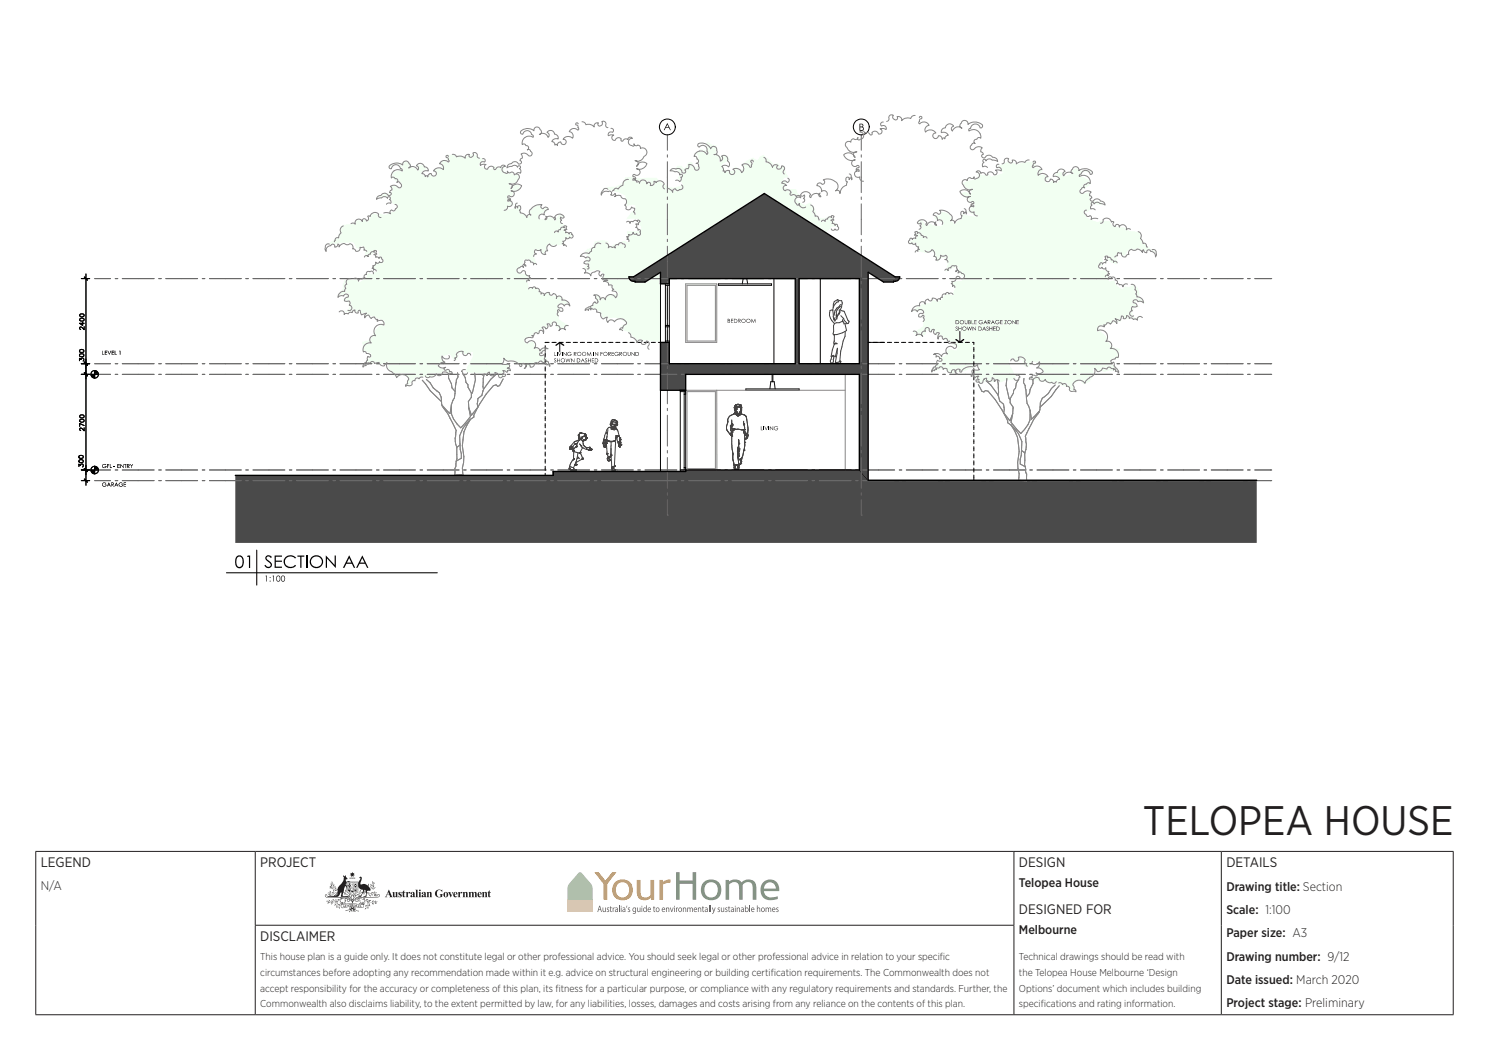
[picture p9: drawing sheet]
<svg xmlns="http://www.w3.org/2000/svg" width="420mm" height="297mm" viewBox="0 0 420 297" stroke-linecap="round" stroke-linejoin="round" font-family="sans-serif">
<defs><g id="words">
<text font-size="11.6" fill="#231f20" x="322.4" y="235.6">TELOPEA HOUSE</text>
<g font-size="3.9" fill="#231f20">
<text x="11.5" y="244.7">LEGEND</text>
<text x="73.4" y="244.7">PROJECT</text>
<text x="287.4" y="244.7">DESIGN</text>
<text x="345.9" y="244.7">DETAILS</text>
<text x="287.4" y="257.9">DESIGNED FOR</text>
<text x="73.4" y="265.5">DISCLAIMER</text>
</g>
<g font-size="3.5" fill="#231f20">
<text x="11.5" y="250.9">N/A</text>
<text x="287.4" y="250.2">Telopea House</text>
<text x="345.9" y="251.2">Drawing title: Section</text>
<text x="345.9" y="257.8">Scale: 1:100</text>
<text x="287.4" y="263.5">Melbourne</text>
<text x="345.9" y="264.4">Paper size: A3</text>
<text x="345.9" y="271">Drawing number: 9/12</text>
<text x="345.9" y="277.6">Date issued: March 2020</text>
<text x="345.9" y="284.1">Project stage: Preliminary</text>
</g>
<g font-size="2.8" fill="#231f20">
<text x="73.4" y="270.9">This house plan is a guide only. It does not constitute legal or other professional advice. You should seek legal or other professional advice in relation to your specif</text>
<text x="73.4" y="275.3">circumstances before adopting any recommendation made within it e.g. advice on structural engineering or building certif</text>
<text x="217.4" y="275.3">ication requirements. The Commonwealth does not</text>
<text x="265.1" y="270.9">ic</text>
<text x="287.4" y="270.9">Technical drawings should be read with</text>
<text x="287.4" y="275.3">the Telopea House Melbourne ‘Design</text>
<text x="73.4" y="279.7">accept responsibility for the accuracy or completeness of this plan, its f</text>
<text x="156.7" y="279.7">itness for a particular purpose, or compliance with any regulatory requirements and standards. Further, the</text>
<text x="287.4" y="279.7">Options’ document which includes building</text>
<text x="73.4" y="284.1">Commonwealth also disclaims liability, to the extent permitted by law, for any liabilities, losses, damages and costs arising from any reliance on the contents of this plan.</text>
<text x="287.4" y="284.1">specif</text>
<text x="293.6" y="284.1">ications and rating information.</text>
</g>
</g></defs>
<g fill="#231f20">
<path d="M109.7 250.9l1.1 2.2h-1l.2-.2-.1-.4h-.8l-.1 .4 .3 .2h-.7zM109.5 251.6l-.3 .7h.6z" fill-rule="evenodd"/>
<path d="M115.9 251.8a.59 .59 0 0 1 .6-.3 .59 .59 0 0 1 .4 .6l.1 .7 .1 .1a.33 .33 0 0 1-.3 .2 .33 .33 0 0 1-.3-.3l-.2 .2a.35 .35 0 0 1-.5-.1 .35 .35 0 0 1 .2-.5l.5-.3-.1-.4-.3 .1 .1 .3a.23 .23 0 0 1-.4 0 .23 .23 0 0 1 .1-.3zM116.3 252.4l-.1 .2 .1 .2 .2-.1v-.5z" fill-rule="evenodd"/>
<path d="M118.2 251.1a.25 .25 0 0 1 .5 0 .25 .25 0 0 1-.5 0zM118 251.6h.6l.1 1.3 .1 .2h-.8l.2-.3z" fill-rule="evenodd"/>
<path d="M119 251.8a.59 .59 0 0 1 .7-.3 .59 .59 0 0 1 .4 .6v.7l.2 .1a.33 .33 0 0 1-.3 .2 .33 .33 0 0 1-.3-.3l-.2 .2a.35 .35 0 0 1-.6-.1 .35 .35 0 0 1 .3-.5l.5-.3-.1-.4-.3 .1v.3a.23 .23 0 0 1-.3 0 .23 .23 0 0 1 0-.3zM119.5 252.4l-.2 .2 .2 .2 .2-.1v-.5z" fill-rule="evenodd"/>
<path d="M125 252.3a.75 .75 0 0 1 1.5 0 .75 .75 0 0 1-1.5 0zM125.6 251.7l-.1 .6a.41 .41 0 0 0 0 .4 .41 .41 0 0 0 .4 .3l.1-.3a.61 .61 0 0 0-.3-1z" fill-rule="evenodd"/>
<path d="M128 251.8a.58 .58 0 0 1 .7-.2 .58 .58 0 0 1 .3 .7h-.7a.41 .41 0 0 0 .2 .5 .41 .41 0 0 0 .5-.2 .66 .66 0 0 1-1 .4 .66 .66 0 0 1-.1-1.1zM128.4 251.7l-.2 .5h.5l-.1-.4z" fill-rule="evenodd"/>
<path d="M134.9 251.8a.58 .58 0 0 1 .7-.2 .58 .58 0 0 1 .3 .7h-.8a.41 .41 0 0 0 .2 .5 .41 .41 0 0 0 .5-.2 .66 .66 0 0 1-.9 .4 .66 .66 0 0 1-.1-1.1zM135.2 251.7l-.1 .5h.4l-.1-.4z" fill-rule="evenodd"/>
</g>
<g fill="#231f20">
<path d="M110.7 251.6h.6l.1 1.3 .2-.2-.1-1.1h.6l.1 1.5h-.6v-.2a.45 .45 0 0 1-.5 .2 .45 .45 0 0 1-.3-.6z"/>
<path d="M112.5 251.7l.7-.1 .1 .5-.4-.4-.2 .2a.63 .63 0 0 1 .6 .5 .63 .63 0 0 1-.3 .7h-.6v-.5l.4 .4 .2-.3a.71 .71 0 0 1-.5-1z"/>
<path d="M114 251.1v.5h.4l-.4 .2v1l.3-.1a.38 .38 0 0 1-.5 .4 .38 .38 0 0 1-.2-.6v-.7l-.2-.1z"/>
<path d="M114.5 251.6h.6v.3l.2-.3a.23 .23 0 0 1 .4 .1 .23 .23 0 0 1-.1 .3 .23 .23 0 0 1-.4-.1l-.1 .8 .2 .4h-.8l.1-.4z"/>
<path d="M117.2 251h.6v1.9l.1 .2h-.7l.1-.3v-1.7z"/>
<path d="M120.3 251.6h.6v.2a.45 .45 0 0 1 .6-.2 .45 .45 0 0 1 .2 .6l.2 .9h-.7v-1.3l-.3 .2 .2 1.1h-.8l.2-.4z"/>
<path d="M123 251.2a1.56 1.56 0 0 1 1.6-.1l.1-.2v.7a.8 .8 0 0 0-1-.5 .8 .8 0 0 0-.5 1.1 .69 .69 0 0 0 1 .7v-.6l-.2-.1h1l-.2 .1-.1 .6a1.21 1.21 0 0 1-1.6 0 1.21 1.21 0 0 1-.1-1.7z"/>
<path d="M126.4 251.6h.8l-.2 .2 .3 .7 .3-.7-.2-.2h.5l-.7 1.5z"/>
<path d="M129.1 251.6h.6v.3l.3-.3a.23 .23 0 0 1 .3 .1 .23 .23 0 0 1-.1 .3 .23 .23 0 0 1-.3-.1l-.2 .8 .2 .4h-.8l.2-.4z"/>
<path d="M130.5 251.6h.6v.2a.45 .45 0 0 1 .6-.2 .45 .45 0 0 1 .2 .6l.1 .9h-.7v-1.3l-.2 .2 .1 1.1h-.7l.1-.4z"/>
<path d="M132.2 251.6h.5v.2a.46 .46 0 0 1 .9 0 .47 .47 0 0 1 .6-.2 .47 .47 0 0 1 .2 .5l.2 1h-.7l.1-.4-.1-.9-.3 .2 .2 1.1h-.8l.2-.4-.2-.9-.3 .2 .2 1.1h-.7l.1-.4z"/>
<path d="M135.9 251.6h.6v.2a.45 .45 0 0 1 .6-.2 .45 .45 0 0 1 .3 .6l.1 .9h-.7v-1.3l-.3 .2 .2 1.1h-.8l.2-.4z"/>
<path d="M138.1 251.1v.5h.4l-.4 .2v1l.3-.1a.38 .38 0 0 1-.5 .4 .38 .38 0 0 1-.2-.6v-.7l-.2-.1z"/>
<path d="M98.1 250.7l.3 .4 .4-.4-.1 .8-.3 .1v-.3h-.2z"/>
<path d="M105.1 248.5l.1 .7z"/>
<path d="M93.6 248.6l.2 .6z"/>
<path d="M105.4 248.8l.1 .2z"/>
<path d="M105 249.2l.1 .1z"/>
<path d="M93.8 249.2l.1 .2z"/>
<path d="M93.5 249.3h.2z"/>
<path d="M103.9 249.2l.1 .7z"/>
<path d="M104.6 249.3l.1 .7z"/>
<path d="M105.2 249.3l.1 .2z"/>
<path d="M93.8 249.5l.1 .1z"/>
<path d="M105.2 249.7l.3-.2-.5 .5z"/>
<path d="M93.3 249.6l.5 .4z"/>
<path d="M105.5 249.8l-.1 .4-.3 .1z"/>
<path d="M104.4 249.9l.2 .1z"/>
<path d="M93 250l.6 .2z"/>
<path d="M92.9 250.5l1.2-.2 .1-1-.1 .9 1.1 .7 .5-1a2.25 2.25 0 0 0 1.1-3l.5 .3 .2-.3v.4l.5 .6a.5 .5 0 0 0-.4 .3 .5 .5 0 0 0 .1 .6l.5-.3 .7 .2-1.1 .1-.3 .7 .4 .6-.1 .5-.1-.4a.35 .35 0 0 0-.5-.1 .35 .35 0 0 0-.1 .4l-.4 2v.2h.5a.88 .88 0 0 1 1.2 .3l-2.2-.1 .1-1.2-.3 .1a1.4 1.4 0 0 1-1 1.2l-2.7-.1 1.6-.2a.8 .8 0 0 0 1.1-.4l.1 .1 .1-.5-.6 .6-.4 .1 1-.8-1.7 .3 1.2-.4a.52 .52 0 0 0 .6-.5 .52 .52 0 0 0-.7-.5 .52 .52 0 0 0-.3 .7l-.1 .2a.54 .54 0 0 1-.1-.6 .54 .54 0 0 1 .5-.3 1.73 1.73 0 0 0-1.7-.2z"/>
<path d="M98 249l.1 2.5 1.3 .8 1.2-.8 .1-2.5zM98.7 249h.2v.6h-.2zM98.8 249.7l.1 .1zM98.1 250h.3v.5h-.3zM98.1 249.7l.1 .2zM98.5 250.3l.1 .1zM98.3 249.7l.4 .2h-.3zM98.5 249.2l.1 .1zM98.1 249h.3v.6h-.3zM98.1 250.6h.8v1.4l-.8-.6zM98.7 250h.2v.5h-.2zM99 250.6h.8v1.4l-.4 .2-.4-.2zM99 249h.8v1.5h-.8zM99.8 250.6h.9l-.1 .8-.8 .6zM99.8 249h.9v1.5h-.9z"/>
<circle cx="97.2" cy="252.1" r=".08"/>
<circle cx="101.8" cy="251.6" r=".08"/>
<circle cx="101.4" cy="251.8" r=".08"/>
<circle cx="97.1" cy="252.3" r=".08"/>
<circle cx="97.4" cy="252.3" r=".09"/>
<circle cx="93.4" cy="249.1" r=".09"/>
<circle cx="105.7" cy="249.2" r=".09"/>
<circle cx="105.4" cy="249.2" r=".09"/>
<circle cx="93.4" cy="249.4" r=".09"/>
<circle cx="93.6" cy="249.6" r=".09"/>
</g>
<g fill="#231f20">
<path d="M94.6 250l.1 .1z"/>
<path d="M94.3 250.1l.1 .1z"/>
</g>
<g fill="#231f20">
<path d="M104.5 250.2l.2 .1z"/>
<path d="M104.8 250.2l.1 .1z"/>
<path d="M93.1 250.2h.1z"/>
<path d="M94.6 250.3h.2z"/>
<path d="M105.8 250.4h.2z"/>
<path d="M93.8 250.5h.2z"/>
<path d="M105.2 250.5h.2z"/>
<path d="M93.4 250.6l.2 .1z"/>
<path d="M104.9 250.7l.6 .1z"/>
<path d="M93.7 250.7l.1 .1z"/>
<path d="M94.1 250.7l.1 .1z"/>
<path d="M99.1 251.1l.5 .3-.1-.5 .1 .1a.46 .46 0 0 1 .1 .5 .46 .46 0 0 1-.5 .2z"/>
<path d="M97.5 250.9v.7z"/>
<path d="M101.6 250.9v.6z"/>
<path d="M94.6 251.1h.4l-.6 .2z"/>
<path d="M93 251.3l.4 .5-.3-.1z"/>
<path d="M101.3 251.4l.1 .1z"/>
<path d="M101.2 247.6l.6-.3a1.41 1.41 0 0 1-.1 1.7v.4a1.86 1.86 0 0 1 2.7 1.8l-.1 .1a.64 .64 0 0 0-.8 .1 .64 .64 0 0 0-.1 .7l-.1 .8h-.9a1.04 1.04 0 0 0 .8-.8 1.04 1.04 0 0 0-.4-1.1l-.7 1.3a.73 .73 0 0 1-.4 .7 .73 .73 0 0 1-.8-.1 1.58 1.58 0 0 0 1.3-2l-.8-.3-.4-.5v-1.2l.7-1.2z"/>
<path d="M105.5 251.6l.3-.1-.6 .5z"/>
<path d="M92.7 251.7l.1 .1z"/>
<path d="M93.6 251.7l.6 .1z"/>
<path d="M97.4 251.7l.1 .1z"/>
<path d="M102.5 251.9h.2z"/>
<path d="M93.3 251.9v.1z"/>
<path d="M92.8 251.9l.1 .2z"/>
<path d="M102.8 251.9l.2 .1z"/>
<path d="M105.6 252h.1z"/>
<path d="M106 252h.1z"/>
<path d="M103.7 252.1h.1z"/>
<path d="M102.4 252.1l.1 .1z"/>
<path d="M104.2 252.1l.1 .1z"/>
<path d="M105.5 252.2h.7z"/>
<path d="M92.6 252.3l.6-.1z"/>
<path d="M104.7 252.2l.1 .1z"/>
<path d="M93.9 252.2h.2z"/>
<path d="M93 252.5l.4-.2-.5 .4z"/>
<path d="M104.8 252.4l.1 .1z"/>
<path d="M105.5 252.4l.5 .1-.1 .3z"/>
<path d="M106.1 252.4l.2 .1z"/>
<path d="M104.1 252.4l.5 .5z"/>
<path d="M93.5 252.5h.1z"/>
<path d="M105 252.6h.1z"/>
<path d="M102.4 253.5l.6-.2z"/>
<path d="M95.9 253.5l.2 .1z"/>
<path d="M102.8 253.6h.1z"/>
<path d="M103.2 253.8l.7-.2z"/>
<path d="M94.6 253.7l.1 .1z"/>
<path d="M92.7 253.8l.5 .5z"/>
<path d="M104 254.1l.7-.2z"/>
<path d="M103.7 253.9l.2 .1z"/>
<path d="M93.4 253.9l.6 .4z"/>
<path d="M105.1 254.1l.3-.2-.5 .5z"/>
<path d="M105.8 254.1l.2-.1-.4 .5z"/>
<path d="M92.4 254.1l.1 .1z"/>
<path d="M92.6 254.2h.2z"/>
<path d="M106.3 254.2l.1 .1z"/>
<path d="M105.4 254.2l.2 .1z"/>
<path d="M106 254.2l.1 .2z"/>
<path d="M92.2 254.3l.2 .1z"/>
<path d="M105.2 254.4l.1 .1z"/>
<path d="M105.6 254.7l.4-.3 .2 .5z"/>
<path d="M103.9 254.5l.2 .1z"/>
<path d="M93.3 254.6l.1 .1z"/>
<path d="M93.6 254.8l.2-.2-.4 .5z"/>
<path d="M103.8 254.6l.2 .2z"/>
<path d="M104.1 254.7l.2 .1z"/>
<path d="M94.4 254.7l.2 .1z"/>
<path d="M94.8 254.7h.1z"/>
<path d="M104.9 254.7l.5 .4z"/>
<path d="M95.2 254.9l.1 .1z"/>
<path d="M104 255l.4 .6z"/>
<path d="M95.3 255.1l.7-.1z"/>
<path d="M94.4 255.2l.5-.2-.6 .4z"/>
<path d="M103 255.3h.6z"/>
<path d="M103.7 255.4l.2 .2z"/>
<path d="M104 255.5l.1 .1z"/>
<path d="M94.9 255.6v.2z"/>
<path d="M95 255.9l.3-.3-.4 .4z"/>
<path d="M95.5 255.7l.3 .6z"/>
<path d="M103.3 255.7l.1 .1z"/>
<path d="M103.7 255.8l.3 .4z"/>
<path d="M103.5 256l.1 .1z"/>
<path d="M103.1 256.1h.2l-.4 .4z"/>
<path d="M103.5 256.3h.2z"/>
<path d="M99.3 249.6l.2 .1z"/>
<path d="M99.1 249.9l.2 .1z"/>
<path d="M99.5 249.9l.1 .1z"/>
<path d="M99.2 250.2h.2v.2z"/>
<path d="M98.8 246.2l.4 .1 .2-.4 .1 .4 .5-.1-.2 .4 .3 .2-.4 .1v.5l-.3-.3-.4 .3 .1-.5-.5-.1 .4-.2z"/>
<path d="M97.2 255.3l.3-.1 .2 .5 .1-.2-.2-.3 .2-.1v.6l-.3 .1z"/>
<path d="M97.9 255.2l.4-.2v.2h-.3l.4 .4-.4 .1v-.2h.3z"/>
<path d="M98.4 255h.6v.1l-.2-.1 .1 .5-.3 .1v-.6l-.2 .2z"/>
<path d="M100.5 255.1h.3l-.1 .5h.3v.1l-.6-.1z"/>
<path d="M101.1 255.2l.3 .1-.1 .5-.3-.1z"/>
<path d="M99.9 250.9l.1 .1 .2-.2 .3 .3-.1-.2 .2-.1-.1 .1v.5l-.3 .1v-.2l-.3 .2 .1-.3z"/>
<path d="M91.7 252.4v.4l.5 .4h5.7l.5 .1 .2 .3-.6-.3-1.3 .1-.7-.2-.2 .1 .7 .2-.7 .3-.6-.2 .5 .2a1.14 1.14 0 0 1-1.7-.1h-.2l1.1 .5-1.9 .2-.7 .4h.3a.59 .59 0 0 1 1-.2l.9-.2 .1 .2v-.2l.7-.2-.1 1.1a1.07 1.07 0 0 1 .8-1.5l-.1 .8 .1-.5a1.43 1.43 0 0 1 1.4-.7l-.3 .6-.2 1.1 .3-.4 .5 .1a.71 .71 0 0 1-.6-.7 .71 .71 0 0 1 .5-.7l-.2 .5 .1 .5v-.6a.58 .58 0 0 1 .6-.3 .58 .58 0 0 1 .5 .5l-.6 .1v-.3l.4-.1-.5-.1a.47 .47 0 0 0 .3 .7 .47 .47 0 0 0 .6-.4l.7 .9 .6-.9a.46 .46 0 0 0 .5 .4 .46 .46 0 0 0 .3-.6l-.4 .2h.4a.34 .34 0 0 1-.4 .3 .34 .34 0 0 1-.1-.6 .59 .59 0 0 1 .8 .1 .59 .59 0 0 1 0 .7l.2-.3-.3-.6a.8 .8 0 0 1 .5 .7 .8 .8 0 0 1-.4 .7l.4-.2v.2l.1-.3 .3 .5-.7-1.6h.2a1.46 1.46 0 0 1 1.5 1l-.3-.7a1.17 1.17 0 0 1 .8 1.9l.3-.6-.1-.6 .2-.1-.4-.2 1.8 .4-1.7-.5a4.7 4.7 0 0 0-3.3-.6l.6-.3 5.8-.1a.42 .42 0 0 0 .4-.5 .42 .42 0 0 0-.5-.3l-.1 .4 .2-.4 .3 .3-.3 .4h-3.9a3.2 3.2 0 0 0-2.7 .5l-.4 .6a1.56 1.56 0 0 1 2-1.6l-.8-.1a2.79 2.79 0 0 1 2.8-.4l-.1-.2 1.7 .5-.6-.3 .5-.4h-.1a1.81 1.81 0 0 1-1.9 0h-.5l1.8-.8 .3-.4-.3 .3-3.3 1.3-1 .7v-.5l-.1 .7-.5 .9 .2-1.4-.3 1.1a.69 .69 0 0 1-.4-1l-.2 .4 .4 .9-.7-1.1v-.5l-.2 .4-1.5-.9 .4 .3a3.1 3.1 0 0 1 1.9 2.1l-.6-.8-.5-.3h-5.8l-.4-.1-.1-.3 .2-.2 .2 .3v-.4zM99.4 253.8v.5z"/>
<path d="M98.6 247.6l1.6 .1-1.5 .1zM98.9 247.6l.3 .1zM99.5 247.6l.2 .1zM100.1 247.6v.2z"/>
<path d="M100 249.2h.5v1.2h-.5zM100.1 249.7v.2h.3v-.2zM100.2 249.7l.2 .1z"/>
<path d="M99.1 255h.5l.2 .5-.4-.2v.2h-.3zM99.3 255l.2 .2z"/>
<path d="M100.1 255l.3 .6h-.3v-.2l-.4 .1zM100 255.2l-.1 .2h.2z"/>
<path d="M101.7 255.3l.3 .6-.5-.2-.2 .1zM101.6 255.5l-.1 .2h.2z"/>
<path d="M99.2 249.2v.3h.3v-.3zM99.2 249.3h.3z"/>
<path d="M97.7 248.7l.1 3 1.6 1 1.5-1 .1-3zM97.8 248.8h3.1l-.1 2.8-1.4 .9-1.4-.8-.2-.4z"/>
<path d="M96.9 255.4l.4 .5-.5-.1-.1 .1zM96.9 255.5l-.1 .2h.2z"/>
<path d="M96.2 254.5v1h-.7l.7 .1 .1 .4 .4 .1 2-.3-.2 .4 .2 .2-1.3 .4 .1 .2 1.3-.4-.4 .6 .2 .1 .7-1-.3 .4a.47 .47 0 0 0 .3 .5 .47 .47 0 0 0 .6-.2l.4 .2-.3-.6 1.1 .5 .2-.2-1.2-.5 .2-.4-.4-.2h.4a2.9 2.9 0 0 0 2.2 .1l.1-.2a.83 .83 0 0 0-.3-1.3l-.3 .3v.4a10.3 10.3 0 0 0-5.2 0v-.5zM97.6 256.8l.6-.1zM100.6 256.8l.6 .1zM96.3 254.5l.4 .1-.1 .2 .1-.2a.26 .26 0 0 0-.4 0 .26 .26 0 0 0 0 .4zM96.4 254.9l.2 .2zM96.4 254.6l.1 .2zM98.8 255.8h.2l-.3 .3 .2 .3-.3-.1zM98.4 256.6l.4-.1zM98.9 256.6l-.3 .5zM98.7 256h.4l-.1 .2zM99.2 256l-.1 .2zM99 255.8h.2zM99.3 255.7l.2 .2-.1 .2zM99.6 255.8h.2zM99.1 256.7a.3 .3 0 0 1 .6 0 .3 .3 0 0 1-.6 0zM99.3 256.4l-.2 .4zM99.1 256.9l.7 .1zM99.8 256.5l.3 .6zM100 256.5l.3 .1zM100.2 256v.3l-.3 .1zM99.7 256.1a.2 .2 0 0 1 .4 0 .2 .2 0 0 1-.4 0zM96.2 255.1l.3 .1a13.9 13.9 0 0 1 5.8 0l.3-.1-.2 .7a4.2 4.2 0 0 1-2.7-.2l-2.1 .3a.77 .77 0 0 1-.8 .2 .77 .77 0 0 1-.5-.7zM102.1 255h.3zM102.4 254.7l-.1 .2zM102.1 254.6a.31 .31 0 0 1 .5-.1 .31 .31 0 0 1-.1 .5l.1-.3-.3-.1-.1 .3z"/>
<circle cx="94.5" cy="250.3" r=".08"/>
<circle cx="105.6" cy="250.3" r=".09"/>
<circle cx="93.7" cy="250.5" r=".09"/>
<circle cx="105.7" cy="250.6" r=".1"/>
<circle cx="93" cy="251.8" r=".09"/>
<circle cx="105.9" cy="251.8" r=".09"/>
<circle cx="106.2" cy="251.8" r=".1"/>
<circle cx="92.5" cy="251.9" r=".09"/>
<circle cx="93.1" cy="252" r=".08"/>
<circle cx="102.7" cy="252.2" r=".08"/>
<circle cx="94.6" cy="252.2" r=".09"/>
<circle cx="104" cy="252.2" r=".09"/>
<circle cx="93.6" cy="252.3" r=".09"/>
<circle cx="105.1" cy="252.4" r=".08"/>
<circle cx="93.8" cy="252.4" r=".09"/>
<circle cx="106.2" cy="252.7" r=".1"/>
<circle cx="94.9" cy="253.8" r=".07"/>
<circle cx="94.8" cy="254" r=".09"/>
<circle cx="92.2" cy="254.2" r=".09"/>
<circle cx="93.5" cy="254.2" r=".08"/>
<circle cx="94.9" cy="254.5" r=".08"/>
<circle cx="106.3" cy="254.5" r=".09"/>
<circle cx="105.4" cy="254.8" r=".1"/>
<circle cx="103.9" cy="255.3" r=".09"/>
<circle cx="94.8" cy="255.4" r=".09"/>
<circle cx="95.1" cy="255.4" r=".09"/>
<circle cx="103.1" cy="255.7" r=".09"/>
<circle cx="101.2" cy="251.6" r=".08"/>
<circle cx="97.2" cy="251.7" r=".09"/>
<circle cx="92.6" cy="254.4" r=".09"/>
</g>
<g fill="#7a5b4b">
<path d="M170 256h.2v.9l.2 .2 .3-.2v-.9h.2v1.2l-.2-.2-.4 .3-.3-.3z"/>
<path d="M171.3 256h.5l-.4 .3a.48 .48 0 0 1 .4 .5 .48 .48 0 0 1-.5 .4l-.1-.2 .2 .1 .3-.2-.5-.4z"/>
<path d="M172.1 255.7l.2-.1v.4h.3v.1h-.3l.2 1.2-.4-.3v-.9h-.1z"/>
<path d="M172.8 256l.2 .2 .4-.3-.4 .6v.7h-.2z"/>
<path d="M174.6 255.4h.2v1.8h-.2z"/>
<path d="M176.7 255.5l.3-.1-.4 .7z"/>
<path d="M177.3 256h.4l-.4 .3a.48 .48 0 0 1 .4 .5 .48 .48 0 0 1-.5 .4l-.1-.2 .3 .1 .2-.2-.5-.4z"/>
<path d="M179.7 256h.2v.9l.3 .2 .2-.2v-.9h.2l.1 1.2-.2-.2-.4 .3-.3-.3z"/>
<path d="M184.4 255.7l.1-.1v.4h.3v.1h-.3l.3 1.2-.4-.3v-.9h-.2z"/>
<path d="M187.8 256l.2 .2 .4-.3 .3 .2 .1 1.1h-.2v-.9l-.3-.2-.2 .3-.1 .8h-.2z"/>
<path d="M189 256h.2l.3 1 .3-1h.2l-.4 1.2h-.2z"/>
<path d="M190.7 256l.2 .2 .3-.3-.3 .6v.7h-.2z"/>
<path d="M192.6 256l.2 .2 .4-.3 .3 .2 .1 1.1h-.2l-.1-.9-.2-.2-.3 .3v.8h-.2z"/>
<path d="M193.9 256l.1 .2a.35 .35 0 0 1 .4-.3 .35 .35 0 0 1 .3 .3l.4-.3 .3 .3v1h-.2v-.9l-.2-.2-.2 .2-.1 .9h-.1l-.1-.9-.2-.2-.2 .3v.8h-.2z"/>
<path d="M196.9 256l.1 .2 .4-.3 .3 .2 .1 1.1h-.2v-.9l-.3-.2-.2 .3v.8h-.2z"/>
<path d="M198.1 255.7l.2-.1v.4h.3v.1h-.3l.2 1.2-.3-.3-.1-.9h-.1z"/>
<path d="M199.9 255.4h.2v1.8h-.2z"/>
<path d="M200.4 255.4h.2v1.8h-.2z"/>
<path d="M200.8 256h.2l.3 1 .3-1h.3l-.6 1.5-.4 .3 .3-.6z"/>
<path d="M202.6 256h.5l-.5 .3a.48 .48 0 0 1 .5 .5 .48 .48 0 0 1-.6 .4l-.1-.2 .3 .1 .2-.2-.4-.4z"/>
<path d="M203.3 256h.2l.1 .9 .2 .2 .3-.2v-.9h.2v1.2l-.2-.2-.4 .3-.3-.3z"/>
<path d="M204.7 256h.5l-.5 .3a.48 .48 0 0 1 .5 .5 .48 .48 0 0 1-.6 .4v-.2l.2 .1 .2-.2-.4-.4z"/>
<path d="M205.5 255.7l.2-.1v.4h.3v.1h-.3l.2 1.2-.4-.3v-.9h-.2z"/>
<path d="M207.8 256l.2 .2 .4-.3 .3 .2v1.1h-.2v-.9l-.2-.2-.3 .3v.8h-.2z"/>
<path d="M211.4 255.4h.2v1.8h-.2z"/>
<path d="M213.5 255.4h.2v.8l.3-.3 .4 .2v1.1h-.2v-.9l-.2-.2-.3 .3v.8h-.2z"/>
<path d="M216 256l.1 .2a.35 .35 0 0 1 .4-.3 .35 .35 0 0 1 .3 .3l.4-.3 .3 .3v1h-.2v-.9l-.2-.2-.2 .2-.1 .9h-.1l-.1-.9-.2-.2-.2 .3v.8h-.2z"/>
<path d="M219.1 256h.5l-.5 .3a.48 .48 0 0 1 .5 .5 .48 .48 0 0 1-.6 .4l-.1-.2 .3 .1 .2-.2-.4-.4z"/>
<path d="M169.1 255.7l-.2 .8h.5zM169 255.5h.3l.5 1.7h-.2l-.2-.5h-.5l-.2 .5h-.2z"/>
<path d="M173.6 256.8a.3 .3 0 0 0 .6 0 .3 .3 0 0 0-.6 0zM173.5 256.1l.4-.2 .4 .3v1l-.2-.1a.38 .38 0 0 1-.6 0 .38 .38 0 0 1 .1-.6l.5-.2z"/>
<path d="M175.1 256h.2v1.2h-.2zM175.1 255.5l.2 .2z"/>
<path d="M175.7 256.8a.3 .3 0 0 0 .6 0 .3 .3 0 0 0-.6 0zM175.6 256.1l.4-.2 .4 .3v1l-.2-.1a.38 .38 0 0 1-.6 0 .38 .38 0 0 1 .1-.6l.5-.2z"/>
<path d="M178.7 256.2l-.1 .4 .1 .4a.41 .41 0 0 0 .5-.4 .41 .41 0 0 0-.5-.4zM178.5 256.1l.4-.2 .3 .3 .2-.2v1.1a.59 .59 0 0 1-.2 .6 .59 .59 0 0 1-.7 0v-.2l.5 .1 .2-.6-.3 .2a.67 .67 0 0 1-.4-1.1z"/>
<path d="M181 256h.2v1.2h-.2zM181 255.5l.1 .2z"/>
<path d="M181.7 256.2l-.1 .4 .1 .4a.42 .42 0 0 0 .5-.4 .42 .42 0 0 0-.5-.4zM182.2 255.4h.2v1.8l-.2-.2-.1 .1a.56 .56 0 0 1-.7-.5 .56 .56 0 0 1 .8-.5z"/>
<path d="M183 256.2l-.2 .3h.6l-.1-.3zM182.8 256.1l.4-.2 .2 .1 .2 .6h-.8l.2 .4h.5a.53 .53 0 0 1-.7 .1 .53 .53 0 0 1-.1-.7z"/>
<path d="M185.3 256.2l-.1 .4 .1 .4a.43 .43 0 0 0 .5-.4 .43 .43 0 0 0-.5-.4zM184.8 256.6a.6 .6 0 0 1 1.2 0 .6 .6 0 0 1-1.2 0z"/>
<path d="M187 256.2l-.2 .3h.6l-.1-.3zM186.8 256.1l.4-.2 .2 .1 .2 .6h-.8l.2 .4h.5a.53 .53 0 0 1-.7 .1 .53 .53 0 0 1-.1-.7z"/>
<path d="M190.2 256h.2v1.2h-.2zM190.2 255.5l.2 .2z"/>
<path d="M191.7 256.2l-.2 .4 .2 .4a.43 .43 0 0 0 .5-.4 .43 .43 0 0 0-.5-.4zM191.2 256.6a.6 .6 0 0 1 1.2 0 .6 .6 0 0 1-1.2 0z"/>
<path d="M196 256.2l-.1 .3h.5l-.1-.3zM195.8 256.1l.4-.2 .3 .1 .1 .6h-.7l.1 .4h.5a.53 .53 0 0 1-.7 .1 .53 .53 0 0 1-.1-.7z"/>
<path d="M198.9 256.8a.3 .3 0 0 0 .6 0 .3 .3 0 0 0-.6 0zM198.8 256.1l.4-.2 .4 .3v1l-.2-.1a.38 .38 0 0 1-.6 0 .38 .38 0 0 1 .1-.6l.5-.2z"/>
<path d="M206.3 256.8a.3 .3 0 0 0 .6 0 .3 .3 0 0 0-.6 0zM206.2 256.1l.4-.2 .4 .3v1l-.2-.1a.38 .38 0 0 1-.6 0 .38 .38 0 0 1 .1-.6l.5-.2z"/>
<path d="M207.3 256h.2v1.2h-.2zM207.3 255.5l.2 .2z"/>
<path d="M209.1 256.8a.3 .3 0 0 0 .6 0 .3 .3 0 0 0-.6 0zM209 256.1l.4-.2 .4 .3v1l-.2-.1a.38 .38 0 0 1-.6 0 .38 .38 0 0 1 .1-.6l.5-.2z"/>
<path d="M210.4 256.3l-.1 .1a.41 .41 0 0 0 .1 .5 .41 .41 0 0 0 .4 .1l.1-.6-.3-.3zM210.1 255.4h.2v.8l.1-.2a.58 .58 0 0 1 .8 .6 .58 .58 0 0 1-.8 .6l-.1-.2-.2 .2z"/>
<path d="M212.2 256.2l-.2 .3h.6l-.1-.3zM212 256.1l.4-.2 .2 .1 .2 .6h-.8l.2 .4h.5a.53 .53 0 0 1-.7 .1 .53 .53 0 0 1-.1-.7z"/>
<path d="M215 256.2l-.1 .4 .1 .4a.43 .43 0 0 0 .5-.4 .43 .43 0 0 0-.5-.4zM214.5 256.6a.6 .6 0 0 1 1.2 0 .6 .6 0 0 1-1.2 0z"/>
<path d="M218.1 256.2l-.1 .3h.5l-.1-.3zM217.9 256.1l.4-.2 .3 .1 .1 .6h-.7l.1 .4h.5a.53 .53 0 0 1-.7 .1 .53 .53 0 0 1-.1-.7z"/>
</g>
<path d="M160.1 253.8h7.1v3.5h-7.1z" fill="#e9bd84"/>
<path d="M163.1 246.2l.4-.2 .5 .2 3 3.5 .2 .9v3.2h-7.1v-3.2l.2-1z" fill="#a9bfa3"/>
<path d="M190.7 246v7.8h1v-4.5h3.7v4.5h1v-7.8h-1v2.3h-3.7v-2.3zM199.2 249.4a1.98 1.98 0 0 1 2.5-.2 1.98 1.98 0 0 1 .7 2.4 1.89 1.89 0 0 1-2.2 1.5 1.89 1.89 0 0 1-1.5-2.1zM198.4 248.9a2.96 2.96 0 0 0 .5 4.6 2.96 2.96 0 0 0 4.4-1.3 2.96 2.96 0 0 0-2.1-4.1h-.7a2.78 2.78 0 0 0-2.1 .8zM204.7 248.2v5.6h1v-4.3a1.55 1.55 0 0 1 1.9-.6 1.55 1.55 0 0 1 .9 1.8v3.1h1v-4.2a1.53 1.53 0 0 1 1.9-.8 1.53 1.53 0 0 1 .9 1.9v3.1h1.1v-3.1a2.37 2.37 0 0 0-1.5-2.5 2.37 2.37 0 0 0-2.7 .7 2.52 2.52 0 0 0-3.5-.3l-.1-.4zM216 249.4a1.66 1.66 0 0 1 1.9-.4 1.66 1.66 0 0 1 .9 1.6h-3.3zM215.1 249a2.98 2.98 0 0 0-.2 3.7 2.98 2.98 0 0 0 3.5 1.1l1-.2v-.8a2.85 2.85 0 0 1-3.8-.9l-.1-.6h4.3a2.67 2.67 0 0 0-1.4-3 2.67 2.67 0 0 0-3.3 .7z" fill="#7e967e"/>
<path d="M167.7 246l2.6 3.4v4.4h1v-4.5l2.6-3.3h-1.2l-1.9 2.4-2-2.4zM174.2 249.4a1.98 1.98 0 0 1 2.5-.2 1.98 1.98 0 0 1 .7 2.4 1.89 1.89 0 0 1-2.2 1.5 1.89 1.89 0 0 1-1.5-2.1zM173.4 248.9a2.96 2.96 0 0 0 .5 4.6 2.96 2.96 0 0 0 4.4-1.3 2.96 2.96 0 0 0-2.1-4.1h-.6a2.78 2.78 0 0 0-2.2 .8zM179.6 248.2a7.4 7.4 0 0 0 .5 5.1 2.7 2.7 0 0 0 3.5-.1l.1 .6h.8v-5.6h-1v4.3a1.57 1.57 0 0 1-2 .6 1.57 1.57 0 0 1-.8-1.9v-3zM186 248.2v5.6h1v-4.3l.9-.4 1.2-.1v-.9l-1.1 .1-1 .5v-.5z" fill="#e08f1f"/>
<path d="M10 240.1h400M10.1 240.2v45.9M72 240.2v20.7M286 240.2v20.7M344.5 240.2v45.9M409.9 240.2v45.9M71.9 261h214.2M72 261.1v25M286 261.1v25M10 286.2h400" fill="none" stroke="#231f20" stroke-width=".28"/>
<g fill="#f2fff2">
<path d="M110.1 46.4l1.9-.6 .9 .4 1.1-.8 1.8 .6v1l1.5 .6h.4l.1-1h1.7l1 .8-1.4 1.3 .6 .8 .9-.1 .6-.4 1 .8 1.1-.3-1.2-1.5 1.5-.7 1.2 .1-1-1.6 2.2-.6v-1.6h2.5l1.8 .6h1.1l1.9-.8 3 1.4 .2 .5-1.6 1.5 3.5 1 1.2-1 1.1 .8 1.2-1 .4 .4-.2 1.4 3.1 .6 1.2 .6-.2 1.1-1.4 1.2-1.3 .3 .9 .4 1.3-.5 1 .2-.5 1.3-1.6 .4v1.3l-1.4 .3 1.9 2.1-2.4 1.5 3-.6 .9-.4 .5 1.7 1.1 .8 .9 .2 .4-.3-.2-1.1 1.6-1.4 2-.5-.2 1.3 1.6-.2 .1 .7-.9 1-1.5 .3 .5 1.2 2.4-.4 .7-.4 1.2 .5 1.3-1.6 1.2 .9-1.4 1.4 .9 .9 1.1 .6-.3 1.5 2.1 1-.6 .6-2.2 .5 .3 .7-.3 .8-2.4 .4-1.5-.4-.7 .9-.5 1.6-.2-.1v.8l-1.1-1.5-1.7 .1 .3 .9-.4 .9 .6 2.1-.9-.2-1.3-.8-1.4-.5-.3 2.1-.9 .5-.5 .5 .7 1 2.1 .2 .8 1-1.1 .9 .5 .9 .1 1.2 1.6-.5 1 .5 .8 1.3 1.1 .3 1.6-.6 .3 1.1 2 .1 1.4 .6 1.6 1.5-1 .3-1.1-.3-.8 .1 .1 1 .8 .4-.7 .3-.3 .7 .1 1.8 2.7 1.8-1.3 1-2-.3-.4-1.4-1.6 .3-1.2 1.2-.8 .2-.9 .8-1.9 .9-.5 .5-1.8 .9 .3 1 2.2-.5 .8 1.8 .8 .6 1.6-.4-.9 .9-.2 1 1.4 .4 1.2 2.2-3.3-1.1-1.1 1.1-1.7 .4-1.6-.6-1.2 .1-2.1-.9-1.7-.4-.6-.6-.2 1.7 2.1 .3-.2 1.6-1.4 .6 .2 .8-1.3 .4-.8-.7-1.4-.1-.7 .4-1.4-.5-.5 .6-2.2-.9-2.6-.1 .2-1.2 1.7-3.1v-1.5l-2.5 .8-1.1-.8-.7 2.2-.9 .3-1.3-1.8-2.2 .6 .5 1.3-1.1 .7-.2 1 3.8 1.4-.1 .4h-2.3l-.5 .3-1.4 .1-2.4 .6-1.3 .1-2.8 .8-1.9 1.5 .1-2.5-1.7-.9-1 1.2-1.7-1-1.1-2 .3-1.4-3.4 .8-1.2-.5-1.8 .3 1.4-3-2.4-.7-.2-2.6 1.5-.3 1.4-1 .8-2.2 2.7-2.4-4.1-1.4-2.6-.4-.5-1.2-1 .6-4.1-.3 1.9-.2 .6-1.4-.8-1.3-1.4-.3 1.1-.8-.2-1.1-2.6 .8 1.8-2v-1.4l.6-1.2 1.3-.4 1 .5 1-.3 .9 .9 .8-.5 1.1-.9 .3-1.1h.8l.4 .3 .7-.6 .9-.1-1-.7-.1-1.1 .8-.4 .3-.4 1.4 .2 .2-1.3-1.2-.1-.1-2.2-.6-.3-1.7 1.7-1.5 .5 .1-2.5-.9-.9-.7 1.1-1-.4-.8-1.6-3.1 .1-1.6 .4-3.1 .3 3-1.9 1.1-1.8 .4-1.9 3.1-.4 1.4-1 3.3-.3 .9-1.5h2.2l1.2 .3 2-.7 1.1-.7 .6-1.4-1.3-.2-.9-2.3-3.4 .6 1.1-1 2-.3 .9-.4-.1-1.9 1.7 .1 .7 .5 .4-1.1-1.7-.9-1.2-.9 .5-1.2 3-1.3-1.9-1.2-2.5 1z" fill-rule="evenodd"/>
<path d="M258.7 62.9l1.2-.9 1.3 1.6 1.2-.5 .7 .5 2.4 .2 .6-1.1-1.6-.3-.9-1 .1-.7 1.6 .2-.2-1.3 2.1 .5 1.5 1.5-.2 1 .4 .3 .9-.2 1.1-.8 .5-1.6 .9 .4 3 .5-2.4-1.5 1.9-2.2-1.4-.2v-1.3l-1.6-.4-.5-1.2 1-.3 1.3 .5 .9-.4-1.3-.3-1.4-1.2-.2-1.1 1.2-.6 3-.6-.1-1.3 .4-.4 1.1 .9 1.3-.7 1.1 .9 3.5-1-1.6-1.5 .2-.5 3.1-1.4 1.8 .8h1.1l1.8-.6h2.5v1.6l2.2 .6-1 1.6 1.2-.1 1.5 .7-1.2 1.6 1.1 .1 1-.7 1.5 .5 .6-.9-1.4-1.2 1.1-.8h1.6l.1 1.1 1.9-.7v-1l1.8-.6 1 .7 1-.3 1.9 .6 .7 1-2.6-1.1-1.8 1.2 3 1.3 .4 1.2-1.2 .9-1.7 .9 .4 1.1 .7-.4 1.7-.3v2l.8 .4 2 .3 1.1 1-3.4-.6-.8 2.3-1.4 .2 .6 1.4 1.1 .7 2 .7 1.2-.3h2.3l.8 1.5 3.3 .3 1.4 1.1 3.1 .3 .4 1.9 1.1 1.8 3 1.9-3.1-.3-1.6-.3-3.1-.1-.9 1.5-.9 .4-.7-1-.9 .8 .1 2.5-1.5-.5-1.7-1.7-.7 .3v2.2l-1.2 .2 .2 1.2 1.5-.1 .2 .3 .8 .4-.1 1.1-1 .7 .9 .1 .7 .7 .4-.3 .8-.1 .4 1 1.9 1.5 .8-.9 1 .3 1-.6 1.3 .5 .6 1.2v1.4l1.8 2.1-2.6-.9-.2 1.2 1.2 .6-1.5 .4-.8 1.3 .7 1.3 1.8 .3-4.1 .3-1-.6-.5 1.2-2.6 .4-4.1 1.4 2.7 2.5 .9 2.1 1.2 1 1.6 .3-.2 2.7-2.4 .6 1.5 3-1.9-.3-1.2 .5-3.4-.8 .4 1.4-1.1 2-1.7 1-1.1-1.2-1.7 1 .1 2.5-2-1.6-2.7-.8-1.3-.1-2.4-.6h-1.4l-.5-.4h-2.2l-.2-.4 3.8-1.4-.2-.9-1.1-.8 .5-1.3-2.2-.6-1.3 1.7-.9-.1-.6-2.3-1.2 .8-2.5-.7v1.5l1.7 3 .1 1.2-2.5 .2-2.2 .8-.5-.6-1.4 .5-.7-.4-1.3 .1-.9 .7-1.3-.4 .3-.8-1.5-.6-.1-1.6 2-.3-.2-1.6-.5 .5-1.9 .4-2 .8h-1.2l-1.5 .6-1.8-.4-1.1-1.1-3.3 1.1 1.2-2.2 1.4-.4-.3-.9-.8-.9 1.6 .3 .8-.6 .8-1.8 2.2 .5 .4-1-4.3-2.3-.9-.8-.8-.1-1.2-1.3-1.6-.3-.4 1.4-2 .3-1.3-1 2.8-1.8v-1.8l-.3-.7-.8-.3 .9-.5 .2-.8-1-.2-1.1 .3-.9-.3 1.5-1.5 1.5-.6 2-.1 .3-1.1 1.6 .6 1.1-.3 .8-1.3 1-.5 1.6 .5v-1.1l.6-1-1.2-.9 .9-1.1 2.1-.1 .6-1-.4-.5-.9-.5-.3-2.1-1.4 .5-1.3 .8-.9 .1 .6-2-.4-.9 .3-.9h-1.7l-1.1 1.4v-.8l-.2 .1-.5-1.6-.7-.9-1.5 .4-2.4-.4-.3-.8 .2-.7-2.1-.5-.5-.6 2-1-.3-1.5 1.1-.6 .9-.9z" fill-rule="evenodd"/>
<path d="M171.2 52.8l2.4-.2 1.7-.7 1.1-1.9 1.9-.2 1.2 .5 5.6-.2 2 1.8a4.5 4.5 0 0 0 5.5 .1l-.6-1-.8-.8 .7-1-.5-1.1-1-.5 .7-.9h1.2l.3 .8 .8-.3 .8-1.3 .9-.3 .6 1.2 .8 .4 .7-.8-.3-.9 .1-1.5-.7-.8 1.3-1.2 1.5 .5 .5-.8-.4-1.3 .4-.5 1.2 .9 1.2 .3-.1 2.1 1.5 1.1 .7-.3h1.2l.5 1.1-2.2 1.2 .4 1.4 1.2 .4h2.2l-.1-1.1 1.9 .8 .4-.4-.1-1.1 1.2-1 1.7-.8 1.1 .7 .9-1 1-.5 2.4 2 .3 .6 1.4-.3 .7 1.1 .9-.3 .6 2.1 .7 1.1-1.4 .3-.1 .3 .9 1-1 1 1.6 .8h2.2l.4 1.3 1 .4-1.5 1.2 1.5 1.1 1.2 .4 1.3-.7 1.3 1.8 .8 2.5 1.5 .2 2.3-.8 1 1.9 .6 .4v.8h-1.5l-.3 .7-.8 .4-.1 .8-17.7-11.2-36.9 23.5h-1.3l.3 .7a1.37 1.37 0 0 0 1.4 .5v.3h2.8l4.4-2.8v19.8l-4.4-.7-2.4 .6-1.7-2.7-2.6-.8 .2-1.4 1.5-.4-1.9-1.1-1.5-.6-2.8 .3-1.2-.6-.1-1.3-1.6-.9h-1.9l1.3-1.6h1.1l-.4-1.5 .5-.9 2.2 1.4 1.1-1.2 3-.3-.4-.6-2.1-1.3-.3-1.3-1.5-.8v-1.5l-.9-.9-1-.5-2.5 .6-1.1-1.1 .7-1.1-.5-1.3 .9-.8-1.3-1.1 1.1-1 1.4-.4 .5-1.7 2.4-.4 1.4 .4 .4 1.4 4.3-1.6 1.1 .7-.5-3.4h3.4l.8-.8-1.1-2.5-1.3-.3-2 .2 1.7-2.1 .8-.4 .1-1.4-.9-.1-1.4 .3-.5-2.9-1.9-.9-1.3-.3-2-.8z" fill-rule="evenodd"/>
</g>
<path d="M66.4 134.1h89.6v-1.1h37.4v-.4h49l2.5 2.9h109.6v17.6h-288.1z" fill-rule="evenodd" fill="#4a4a4a"/>
<path d="M193.4 133h-37.4v1.1M242.4 132.6l2.5 2.9h109.6" fill="none" stroke="#000" stroke-width=".28"/>
<path d="M177.4 78.1h1.3l36.9-23.5 36.9 23.5h1.3a1.3 1.3 0 0 1-1.3 1.2h-.5v.3h-2.8l-4.3-2.8v58.7l-2.5-2.9v-27h-49v4.5h-7.1v-13.5h2.5v6h35.5v-24h1.1v24h17v-24h-53.6v1.5h-2.5v-3.3l-4.4 2.8h-2.8v-.3a1.33 1.33 0 0 1-1.7-1.2z" fill-rule="evenodd" fill="#4a4a4a"/>
<g fill="#000">
<path d="M188.2 34.7l1 2h-.2l-.3-.7h-.9l-.4 .7h-.2zM188.2 35.1l-.3 .8h.7z" fill-rule="evenodd"/>
<path d="M242.4 34.9h.6a.48 .48 0 0 1 .5 .3 .48 .48 0 0 1-.2 .6l.2 .1a.55 .55 0 0 1 .1 .7 .55 .55 0 0 1-.6 .3h-.6zM242.6 35.1v.6a.39 .39 0 0 0 .7-.1 .39 .39 0 0 0-.4-.5zM242.6 35.9v.8h.4a.44 .44 0 0 0 .5-.6 .44 .44 0 0 0-.7-.2z" fill-rule="evenodd"/>
<path d="M28.9 98.9v1.1h.5h-.5z" fill-rule="evenodd"/>
<path d="M28.9 98.9v1.1h.5h-.5z" fill-rule="evenodd"/>
<path d="M29.6 98.9h.6l-.5 .2v.3h.5l-.5 .1v.5h.5h-.6z" fill-rule="evenodd"/>
<path d="M29.6 98.9h.6l-.5 .2v.3h.5l-.5 .1v.5h.5h-.6z" fill-rule="evenodd"/>
<path d="M30.3 98.9l.5 .9 .6-.9-.6 1.1z" fill-rule="evenodd"/>
<path d="M30.3 98.9l.5 .9 .6-.9-.6 1.1z" fill-rule="evenodd"/>
<path d="M31.5 98.9h.7l-.5 .2v.3h.5l-.5 .1v.5h.5h-.7z" fill-rule="evenodd"/>
<path d="M31.5 98.9h.7l-.5 .2v.3h.5l-.5 .1v.5h.5h-.7z" fill-rule="evenodd"/>
<path d="M32.4 98.9l.1 1.1h.5h-.6z" fill-rule="evenodd"/>
<path d="M32.4 98.9l.1 1.1h.5h-.6z" fill-rule="evenodd"/>
<path d="M156.4 99.3l.1 1 .4 .1h-.5z" fill-rule="evenodd"/>
<path d="M157.3 99.3l.5 .8 .6-.8-.6 1.1z" fill-rule="evenodd"/>
<path d="M160.1 99.5l.5-.3 .6 .3-.7-.1-.3 .1 .1 .7a.49 .49 0 0 0 .8-.2l-.4-.2h.5a.59 .59 0 0 1-.8 .6 .59 .59 0 0 1-.3-.9z" fill-rule="evenodd"/>
<path d="M161.9 99.3h.2a.33 .33 0 0 1 .5 .2 .33 .33 0 0 1-.4 .4l.4 .5-.6-.5-.1 .5zM162 99.4v.3h.5v-.2z" fill-rule="evenodd"/>
<path d="M162.8 99.8a.6 .6 0 0 1 1.2 0 .6 .6 0 0 1-1.2 0zM162.9 99.8a.48 .48 0 0 0 .9 0 .48 .48 0 0 0-.9 0z" fill-rule="evenodd"/>
<path d="M164.2 99.8a.58 .58 0 0 1 1.1 0 .58 .58 0 0 1-1.1 0zM164.3 99.8a.48 .48 0 0 0 .9 0 .48 .48 0 0 0-.9 0z" fill-rule="evenodd"/>
<path d="M169.4 99.3h.6l-.5 .1v.3h.5l-.5 .1v.6z" fill-rule="evenodd"/>
<path d="M170.2 99.8a.58 .58 0 0 1 1.1 0 .58 .58 0 0 1-1.1 0zM170.3 99.8a.48 .48 0 0 0 .9 0 .48 .48 0 0 0-.9 0z" fill-rule="evenodd"/>
<path d="M171.6 99.3l.6 .1v.3l-.3 .2 .4 .5-.6-.5-.1 .5zM171.7 99.4v.3h.5l-.1-.3z" fill-rule="evenodd"/>
<path d="M172.5 99.3h.7l-.6 .1v.3h.6l-.6 .1v.5l.6 .1h-.7z" fill-rule="evenodd"/>
<path d="M173.4 99.5l.5-.3 .5 .3-.7-.1-.3 .4 .2 .4a.48 .48 0 0 0 .8-.2l-.3-.2h.4a.6 .6 0 0 1-.7 .6 .6 .6 0 0 1-.4-.9z" fill-rule="evenodd"/>
<path d="M174.7 99.3h.3a.31 .31 0 0 1 .5 .3 .31 .31 0 0 1-.4 .3l.4 .5-.6-.5-.2 .5zM174.9 99.4v.3h.4v-.3z" fill-rule="evenodd"/>
<path d="M175.7 99.8a.58 .58 0 0 1 1.1 0 .58 .58 0 0 1-1.1 0zM175.8 99.8a.47 .47 0 0 0 .9 0 .47 .47 0 0 0-.9 0z" fill-rule="evenodd"/>
<path d="M177.1 99.3l.1 .8 .2 .2 .3-.1 .1-.9-.1 1-.6-.1z" fill-rule="evenodd"/>
<path d="M205.3 89.9h.2a.28 .28 0 0 1 .3 .2 .28 .28 0 0 1-.1 .3l.2 .1a.3 .3 0 0 1 0 .4 .3 .3 0 0 1-.3 .1h-.3zM205.4 90.1v.3h.2l.1-.3zM205.4 90.5v.4h.4v-.3z" fill-rule="evenodd"/>
<path d="M206.2 89.9h.6l-.5 .2v.3h.5l-.5 .1v.4l.5 .1h-.6z" fill-rule="evenodd"/>
<path d="M207 89.9h.3a.56 .56 0 0 1 .7 .5 .56 .56 0 0 1-.6 .6h-.4zM207.1 90.1v.8a.5 .5 0 0 0 .7-.4 .5 .5 0 0 0-.7-.4z" fill-rule="evenodd"/>
<path d="M208.2 89.9l.7 .2a.28 .28 0 0 1 0 .3 .28 .28 0 0 1-.4 .1l.4 .5-.5-.5-.2 .5zM208.3 90.1v.3l.5-.1-.1-.2z" fill-rule="evenodd"/>
<path d="M209.1 90.5a.6 .6 0 0 1 1.2 0 .6 .6 0 0 1-1.2 0zM209.2 90.5a.5 .5 0 0 0 1 0 .5 .5 0 0 0-1 0z" fill-rule="evenodd"/>
<path d="M210.5 90.5a.6 .6 0 0 1 1.2 0 .6 .6 0 0 1-1.2 0zM210.6 90.5a.5 .5 0 0 0 1 0 .5 .5 0 0 0-1 0z" fill-rule="evenodd"/>
<path d="M212 89.9l.5 1 .5-1 .1 1.1-.2-.7-.4 .7-.4-.7-.2 .7z" fill-rule="evenodd"/>
<path d="M269.7 92.2l.4 .1h-.4l.2 .4a.3 .3 0 0 1 .3 .3 .3 .3 0 0 1-.4 .3 .3 .3 0 0 1-.2-.3 .24 .24 0 0 0 .2 .2 .24 .24 0 0 0 .2-.3 .24 .24 0 0 0-.2-.2l-.2-.2z" fill-rule="evenodd"/>
<path d="M269.6 90.3h.2a.56 .56 0 0 1 .7 .5 .56 .56 0 0 1-.6 .6h-.3zM269.7 90.4v.9a.5 .5 0 0 0 .7-.4 .5 .5 0 0 0-.7-.5z" fill-rule="evenodd"/>
<path d="M270.4 92.1l.1 .5h.6l.1-.5v1.1l-.1-.5h-.6l-.1 .5z" fill-rule="evenodd"/>
<path d="M270.7 90.9a.6 .6 0 0 1 1.2 0 .6 .6 0 0 1-1.2 0zM270.8 90.9a.5 .5 0 0 0 1 0 .5 .5 0 0 0-1 0z" fill-rule="evenodd"/>
<path d="M271.4 92.7a.6 .6 0 0 1 1.2 0 .6 .6 0 0 1-1.2 0zM271.5 92.7a.5 .5 0 0 0 1 0 .5 .5 0 0 0-1 0z" fill-rule="evenodd"/>
<path d="M272.1 90.3l.3 1 .4-.1 .1-.9v.9l-.3 .2a.33 .33 0 0 1-.4 0 .33 .33 0 0 1-.1-.4z" fill-rule="evenodd"/>
<path d="M272.8 92.1l.3 .8 .4-.8 .3 .8 .3-.8-.3 1.1-.3-.8-.4 .8z" fill-rule="evenodd"/>
<path d="M273.2 90.3h.2a.29 .29 0 0 1 .3 .1 .29 .29 0 0 1-.1 .4l.2 .1a.3 .3 0 0 1 0 .4 .3 .3 0 0 1-.3 .1h-.3zM273.3 90.4v.4l.3-.1v-.3zM273.3 90.9v.4h.2a.25 .25 0 0 0 .2-.3 .25 .25 0 0 0-.4-.1z" fill-rule="evenodd"/>
<path d="M274.1 90.3l.1 1 .4 .1h-.5z" fill-rule="evenodd"/>
<path d="M274.4 92.1l.8 .9v-.9v1.1l-.7-.8-.1 .8z" fill-rule="evenodd"/>
<path d="M274.8 90.3h.7l-.6 .1v.4h.6l-.6 .1v.4l.6 .1h-.7z" fill-rule="evenodd"/>
<path d="M276 92.1h.2a.56 .56 0 0 1 .7 .5 .56 .56 0 0 1-.6 .6h-.3zM276 92.3v.8h.3a.49 .49 0 0 0 .5-.6 .49 .49 0 0 0-.8-.2z" fill-rule="evenodd"/>
<path d="M276.2 90.5l.3-.2 .7 .2h-.8l-.2 .5a.5 .5 0 0 0 .5 .3 .5 .5 0 0 0 .4-.3l-.3-.1h.5a.6 .6 0 0 1-.8 .5 .6 .6 0 0 1-.3-.9z" fill-rule="evenodd"/>
<path d="M277.6 92.1l.6 1.1-.3-.3h-.5l-.3 .3zM277.6 92.4l-.2 .4h.4z" fill-rule="evenodd"/>
<path d="M277.9 90.3l.6 1.1-.3-.3h-.5l-.3 .3zM277.9 90.6l-.2 .3h.4z" fill-rule="evenodd"/>
<path d="M278.4 92.2l.4 .1-.3-.1a.25 .25 0 0 0-.1 .3 .25 .25 0 0 0 .3 .2v.5h-.4v-.2a.24 .24 0 0 0 .3 .2 .24 .24 0 0 0 .2-.3 .24 .24 0 0 0-.3-.2l-.3-.3z" fill-rule="evenodd"/>
<path d="M278.6 90.3l.7 .2v.3l-.3 .1 .3 .5-.5-.5-.2 .5zM278.8 90.4v.4l.4-.1v-.2z" fill-rule="evenodd"/>
<path d="M279.1 92.1l.1 .5h.6l.1-.5v1.1l-.1-.5h-.6l-.1 .5z" fill-rule="evenodd"/>
<path d="M280.1 90.3l.5 1.1-.3-.3h-.5l-.3 .3zM280.1 90.6l-.2 .3h.4z" fill-rule="evenodd"/>
<path d="M280.1 92.1h.7l-.5 .2v.3h.5l-.5 .1v.4l.5 .1h-.7z" fill-rule="evenodd"/>
<path d="M281 92.1h.3a.56 .56 0 0 1 .7 .5 .56 .56 0 0 1-.6 .6h-.4zM281.1 92.3v.8a.5 .5 0 0 0 .7-.4 .5 .5 0 0 0-.7-.4z" fill-rule="evenodd"/>
<path d="M280.8 90.5l.3-.2 .7 .2h-.8l-.2 .3 .2 .4a.47 .47 0 0 0 .8-.2l-.3-.1h.4a.6 .6 0 0 1-.8 .5 .6 .6 0 0 1-.3-.9z" fill-rule="evenodd"/>
<path d="M282.1 90.3h.7l-.5 .1v.4h.5l-.5 .1v.4l.5 .1h-.7z" fill-rule="evenodd"/>
<path d="M283.4 90.3h.6l-.5 1 .5 .1h-.7l.5-1z" fill-rule="evenodd"/>
<path d="M284.1 90.9a.6 .6 0 0 1 1.2 0 .6 .6 0 0 1-1.2 0zM284.3 90.9a.48 .48 0 0 0 .9 0 .48 .48 0 0 0-.9 0z" fill-rule="evenodd"/>
<path d="M285.6 90.3l.7 .9 .2-.9v1.1l-.8-.8-.1 .8z" fill-rule="evenodd"/>
<path d="M286.7 90.3h.7l-.6 .1v.4h.6l-.6 .1v.4l.6 .1h-.7z" fill-rule="evenodd"/>
<path d="M25.6 105.6h1.1l-.1 1a1.02 1.02 0 0 1-1-1z" fill-rule="evenodd"/>
<path d="M25.6 105.6h1.1l-.1 1a1.02 1.02 0 0 1-1-1z" fill-rule="evenodd"/>
<path d="M26.7 104.5l.3 .1a1.06 1.06 0 0 1 .8 1h-1.1z" fill-rule="evenodd"/>
<path d="M26.7 104.5l.3 .1a1.06 1.06 0 0 1 .8 1h-1.1z" fill-rule="evenodd"/>
<path d="M156.4 101.1l.5 .2-.4-.1 .2 .4a.32 .32 0 0 1 .3 .3 .32 .32 0 0 1-.4 .3 .32 .32 0 0 1-.3-.3 .23 .23 0 0 0 .3 .2 .23 .23 0 0 0 .1-.3l-.4-.4z" fill-rule="evenodd"/>
<path d="M157.1 101.1l.2 .5h.5l.1-.5v1.1l-.1-.5h-.5l-.2 .5z" fill-rule="evenodd"/>
<path d="M158.2 101.7a.6 .6 0 0 1 1.2 0 .6 .6 0 0 1-1.2 0zM158.3 101.7a.5 .5 0 0 0 1 0 .5 .5 0 0 0-1 0z" fill-rule="evenodd"/>
<path d="M158.9 99.3l.8 .8 .1-.8v1.1l-.8-.9-.1 .9z" fill-rule="evenodd"/>
<path d="M159.5 101.1l.4 .8 .3-.8 .4 .8 .3-.8-.3 1.1-.4-.8-.4 .8z" fill-rule="evenodd"/>
<path d="M161.1 101.1l.8 .8 .1-.8v1.1l-.8-.8-.1 .8z" fill-rule="evenodd"/>
<path d="M162.7 101.1h.2a.56 .56 0 0 1 .7 .5 .56 .56 0 0 1-.5 .6h-.4zM162.8 101.2v.9a.48 .48 0 0 0 .8-.4 .48 .48 0 0 0-.8-.5z" fill-rule="evenodd"/>
<path d="M164.4 101.1l.5 1.1-.3-.4h-.5l-.3 .4zM164.4 101.3l-.2 .4h.3z" fill-rule="evenodd"/>
<path d="M165.1 101.1l.5 .1h-.4l.1 .3a.35 .35 0 0 1 .3 .3 .35 .35 0 0 1-.2 .4 .35 .35 0 0 1-.4-.2v-.1a.24 .24 0 0 0 .3 .2 .24 .24 0 0 0 .2-.2 .24 .24 0 0 0-.2-.2l-.3-.2z" fill-rule="evenodd"/>
<path d="M165.7 99.3l.5 .9 .5-.9 .1 1.1-.2-.8-.4 .8-.4-.8-.2 .8z" fill-rule="evenodd"/>
<path d="M165.8 101.1l.2 .5h.5l.2-.5v1.1l-.2-.5h-.5l-.2 .5z" fill-rule="evenodd"/>
<path d="M167 101.1h.6l-.6 .1v.4h.6l-.6 .1v.4l.6 .1h-.6z" fill-rule="evenodd"/>
<path d="M167.8 101.1h.2a.56 .56 0 0 1 .7 .5 .56 .56 0 0 1-.6 .6h-.3zM167.9 101.2v.9a.48 .48 0 0 0 .7-.4 .48 .48 0 0 0-.7-.5z" fill-rule="evenodd"/>
<path d="M167.8 99.3l.8 .8 .1-.8v1.1l-.8-.9-.1 .9z" fill-rule="evenodd"/>
<path d="M178.1 99.3l.8 .8 .1-.8v1.1l-.8-.9-.1 .9z" fill-rule="evenodd"/>
<path d="M179.3 99.3h.2a.56 .56 0 0 1 .7 .5 .56 .56 0 0 1-.5 .6h-.4zM179.4 99.4v.9a.5 .5 0 0 0 .7-.5 .5 .5 0 0 0-.7-.4z" fill-rule="evenodd"/>
<path d="M25.6 132.6h1.1l-.1 1a1.02 1.02 0 0 1-1-1z" fill-rule="evenodd"/>
<path d="M25.6 132.6h1.1l-.1 1a1.02 1.02 0 0 1-1-1z" fill-rule="evenodd"/>
<path d="M26.7 131.5h.3a1.06 1.06 0 0 1 .8 1.1h-1.1z" fill-rule="evenodd"/>
<path d="M26.7 131.5h.3a1.06 1.06 0 0 1 .8 1.1h-1.1z" fill-rule="evenodd"/>
<path d="M29 131l.5-.1 .4 .2-.7-.1-.3 .4 .2 .4a.49 .49 0 0 0 .8-.2l-.4-.1h.5a.59 .59 0 0 1-.8 .5 .59 .59 0 0 1-.2-1z" fill-rule="evenodd"/>
<path d="M29 136.2h.1a.43 .43 0 0 1 .7 .2l-.3-.2-.4 .1-.2 .4 .3 .3a.48 .48 0 0 0 .7-.2l-.4-.1h.5a.6 .6 0 0 1-.8 .5 .6 .6 0 0 1-.2-1z" fill-rule="evenodd"/>
<path d="M29 131l.5-.1 .4 .2-.7-.1-.3 .4 .2 .4a.49 .49 0 0 0 .8-.2l-.4-.1h.5a.59 .59 0 0 1-.8 .5 .59 .59 0 0 1-.2-1z" fill-rule="evenodd"/>
<path d="M29 136.2h.1a.43 .43 0 0 1 .7 .2l-.3-.2-.4 .1-.2 .4 .3 .3a.48 .48 0 0 0 .7-.2l-.4-.1h.5a.6 .6 0 0 1-.8 .5 .6 .6 0 0 1-.2-1z" fill-rule="evenodd"/>
<path d="M30.2 130.9h.6l-.5 .1v.4h.5l-.5 .1v.5z" fill-rule="evenodd"/>
<path d="M30.2 130.9h.6l-.5 .1v.4h.5l-.5 .1v.5z" fill-rule="evenodd"/>
<path d="M30.7 136.1l.5 1.1-.3-.3h-.4l-.3 .3zM30.7 136.4l-.2 .3h.4z" fill-rule="evenodd"/>
<path d="M30.7 136.1l.5 1.1-.3-.3h-.4l-.3 .3zM30.7 136.4l-.2 .3h.4z" fill-rule="evenodd"/>
<path d="M31 130.9l.1 1 .5 .1h-.6z" fill-rule="evenodd"/>
<path d="M31 130.9l.1 1 .5 .1h-.6z" fill-rule="evenodd"/>
<path d="M31.4 136.1l.7 .2-.2 .4h-.2l.4 .5-.5-.5-.2 .5zM31.5 136.2v.4h.4v-.3z" fill-rule="evenodd"/>
<path d="M31.4 136.1l.7 .2-.2 .4h-.2l.4 .5-.5-.5-.2 .5zM31.5 136.2v.4h.4v-.3z" fill-rule="evenodd"/>
<path d="M32.8 136.1l.5 1.1-.2-.3h-.5l-.3 .3zM32.8 136.4l-.2 .3h.4z" fill-rule="evenodd"/>
<path d="M32.8 136.1l.5 1.1-.2-.3h-.5l-.3 .3zM32.8 136.4l-.2 .3h.4z" fill-rule="evenodd"/>
<path d="M33.1 130.9h.7l-.5 .1v.4h.5l-.5 .1v.4l.5 .1h-.7z" fill-rule="evenodd"/>
<path d="M33.1 130.9h.7l-.5 .1v.4h.5l-.5 .1v.4l.5 .1h-.7z" fill-rule="evenodd"/>
<path d="M34 130.9l.8 .9 .1-.9v1.1l-.8-.8-.1 .8z" fill-rule="evenodd"/>
<path d="M34 130.9l.8 .9 .1-.9v1.1l-.8-.8-.1 .8z" fill-rule="evenodd"/>
<path d="M33.6 136.3l.3-.2 .7 .2h-.9l-.1 .5 .2 .2a.48 .48 0 0 0 .8-.2l-.4-.1h.5a.59 .59 0 0 1-.8 .5 .59 .59 0 0 1-.3-.9z" fill-rule="evenodd"/>
<path d="M33.6 136.3l.3-.2 .7 .2h-.9l-.1 .5 .2 .2a.48 .48 0 0 0 .8-.2l-.4-.1h.5a.59 .59 0 0 1-.8 .5 .59 .59 0 0 1-.3-.9z" fill-rule="evenodd"/>
<path d="M34.9 136.1h.6l-.5 .1v.4h.5l-.5 .1v.4l.5 .1h-.6z" fill-rule="evenodd"/>
<path d="M34.9 136.1h.6l-.5 .1v.4h.5l-.5 .1v.4l.5 .1h-.6z" fill-rule="evenodd"/>
<path d="M35 130.9h.6l-.2 .1v1l-.1-1z" fill-rule="evenodd"/>
<path d="M35 130.9h.6l-.2 .1v1l-.1-1z" fill-rule="evenodd"/>
<path d="M35.8 130.9h.3a.31 .31 0 0 1 .4 .3 .31 .31 0 0 1-.4 .3l.5 .5-.6-.5-.2 .5zM35.9 131v.4l.5-.1v-.3z" fill-rule="evenodd"/>
<path d="M35.8 130.9h.3a.31 .31 0 0 1 .4 .3 .31 .31 0 0 1-.4 .3l.5 .5-.6-.5-.2 .5zM35.9 131v.4l.5-.1v-.3z" fill-rule="evenodd"/>
<path d="M36.7 130.9l.4 .5 .4-.5-.3 .6v.5z" fill-rule="evenodd"/>
<path d="M36.7 130.9l.4 .5 .4-.5-.3 .6v.5z" fill-rule="evenodd"/>
<path d="M214.6 120.2l.1 1.1h.5h-.6z" fill-rule="evenodd"/>
<path d="M215.6 120.2l.5 .9 .5-.9-.5 1.1z" fill-rule="evenodd"/>
<path d="M217.2 120.2l.8 .9 .1-.9v1.1l-.8-.8-.1 .8z" fill-rule="evenodd"/>
<path d="M218.4 120.4l.2-.1a.43 .43 0 0 1 .7 .2l-.6-.1-.3 .2v.4l.7 .3 .3-.3-.4-.2h.5a.6 .6 0 0 1-.8 .5 .6 .6 0 0 1-.3-.9z" fill-rule="evenodd"/>
<path d="M66.8 156.9a1.28 1.28 0 0 1 1.4 0 1.28 1.28 0 0 1 .6 1.3 1.48 1.48 0 0 1-1.5 2 2.35 2.35 0 0 1-.5-3.3zM67 157.2a1.71 1.71 0 0 0 .6 2.7 1.59 1.59 0 0 0 .7-2.3 .81 .81 0 0 0-1.3-.4z" fill-rule="evenodd"/>
<path d="M69.9 156.7h.7v3.5h-.4v-3.1h-.5z" fill-rule="evenodd"/>
<path d="M75 156.9a1.09 1.09 0 0 1 1.7 .3l-.3 .2a.58 .58 0 0 0-.7-.5 .58 .58 0 0 0-.4 .8l.1 .1a1.6 1.6 0 0 1 1.1 2.1 1.18 1.18 0 0 1-1.9-.4l.3-.2a.75 .75 0 0 0 .7 .7 .75 .75 0 0 0 .8-.6 2.26 2.26 0 0 0-1.4-1.4l-.2-.5z" fill-rule="evenodd"/>
<path d="M77.5 156.7h2v.3h-1.7v1.1h1.7v.4h-1.7v1.3h1.7v.4h-2z" fill-rule="evenodd"/>
<path d="M80.5 157.1a2.12 2.12 0 0 1 3 .2l-.3 .2a1.57 1.57 0 0 0-2.3-.3 1.57 1.57 0 0 0 0 2.4 1.57 1.57 0 0 0 2.3-.3l.3 .2a1.91 1.91 0 0 1-2.7 .4 1.91 1.91 0 0 1-.3-2.8z" fill-rule="evenodd"/>
<path d="M83.9 156.7h1.9v.3h-.8v3.2h-.3v-3.2h-.8z" fill-rule="evenodd"/>
<path d="M87.4 158.5a1.86 1.86 0 0 1 3.7 0 1.86 1.86 0 0 1-3.7 0zM87.7 158.5a1.55 1.55 0 0 0 3.1 0 1.55 1.55 0 0 0-3.1 0z" fill-rule="evenodd"/>
<path d="M98.5 156.7l1.7 3.5h-.4l-.5-1.2h-1.6l-.6 1.2h-.4zM98.5 157.4l-.6 1.3h1.2z" fill-rule="evenodd"/>
<path d="M102.2 156.7l1.7 3.5h-.4l-.5-1.2h-1.6l-.6 1.2h-.4zM102.2 157.4l-.6 1.3h1.2z" fill-rule="evenodd"/>
<path d="M75 162.4h.3v1.6h-.2v-1.5h-.2z" fill-rule="evenodd"/>
<path d="M76.9 162.4h.4v1.6h-.2v-1.5h-.2z" fill-rule="evenodd"/>
<path d="M78.1 162.4h.1a.84 .84 0 0 1 .9 .7 .84 .84 0 0 1-.6 1 1.02 1.02 0 0 1-.4-1.7zM78.2 162.6l-.1 .4a.49 .49 0 0 0 0 .7 .49 .49 0 0 0 .7 0l.1-.9a.35 .35 0 0 0-.3-.3 .35 .35 0 0 0-.4 .1z" fill-rule="evenodd"/>
<path d="M79.5 162.4a.67 .67 0 0 1 .8 .2 .67 .67 0 0 1 .1 .8 .6 .6 0 0 1-.7 .6 .6 .6 0 0 1-.5-.8zM79.5 162.6l-.1 .4a.51 .51 0 0 0 0 .7 .51 .51 0 0 0 .7 0l.1-.9a.35 .35 0 0 0-.3-.3 .35 .35 0 0 0-.4 .1z" fill-rule="evenodd"/>
<path d="M91.9 156.7l2.5 2.7v-2.7h.3v3.5l-2.5-2.7v2.7h-.3z" fill-rule="evenodd"/>
</g>
<g fill="none" stroke="#696969" stroke-width=".28">
<path d="M188.2 38v4.4M242.9 38v4.4M188.2 43.7v.6M188.2 45.6v8.7M188.2 55.6v.7M188.2 57.5v8.7M242.9 43.7v.6M242.9 45.6v8.7M242.9 55.6v.7M242.9 57.5v8.7M26.7 78.6h4.5M32.5 78.6h.7"/>
<path d="M34.5 78.6h9M44.8 78.6h.7M46.8 78.6h8.9M57.1 78.6h.7M59.1 78.6h9M69.3 78.6h.7M71.4 78.6h8.9M81.6 78.6h.7M83.6 78.6h9M93.9 78.6h.7M95.9 78.6h9M106.2 78.6h.7"/>
<path d="M108.2 78.6h9M118.5 78.6h.7M120.5 78.6h9M130.8 78.6h.7M132.8 78.6h9M143.1 78.6h.7M145.1 78.6h8.9M155.4 78.6h.7M157.3 78.6h9M167.6 78.6h.7M169.7 78.6h8.9M179.9 78.6h.7"/>
<path d="M181.9 78.6h9M188.2 67.5v.7M188.2 69.4v8.8M188.2 79.4v.7M192.2 78.6h.7M194.2 78.6h9M204.5 78.6h.7M206.5 78.6h9M216.8 78.6h.7M218.8 78.6h9M229.1 78.6h.7M231.1 78.6h9"/>
<path d="M241.3 78.6h.7M242.9 67.5v.7M242.9 69.4v8.8M242.9 79.4v.7M243.4 78.6h8.9M253.6 78.6h.8M255.6 78.6h9M265.9 78.6h.7M267.9 78.6h9M278.2 78.6h.7M280.2 78.6h9M290.5 78.6h.7"/>
<path d="M292.5 78.6h9M302.8 78.6h.7M304.8 78.6h9M315.1 78.6h.7M317.1 78.6h8.9M327.4 78.6h.7M329.4 78.6h9M339.6 78.6h.7M341.7 78.6h8.9M351.9 78.6h.7M353.9 78.6h4.5M358.4 78.6h.1"/>
<path d="M188.2 81.4v8.7M188.2 91.3v.7M188.2 93.3v8.7M242.9 81.4v8.7M242.9 91.3v.7M242.9 93.3v8.7M26.7 105.6h4.5M26.7 102.6h4.5M32.5 105.6h.7M32.5 102.6h.7M34.5 105.6h9M34.5 102.6h9"/>
<path d="M44.8 105.6h.7M44.8 102.6h.7M46.8 105.6h8.9M46.8 102.6h8.9M57.1 105.6h.7M57.1 102.6h.7M59.1 105.6h9M59.1 102.6h9M69.3 105.6h.7M69.3 102.6h.7M71.4 105.6h8.9M71.4 102.6h8.9"/>
<path d="M81.6 105.6h.7M81.6 102.6h.7M83.6 105.6h9M83.6 102.6h9M93.9 105.6h.7M93.9 102.6h.7M95.9 105.6h9M95.9 102.6h9M106.2 105.6h.7M106.2 102.6h.7M108.2 105.6h9M108.2 102.6h9"/>
<path d="M118.5 105.6h.7M118.5 102.6h.7M120.5 105.6h9M120.5 102.6h9M130.8 105.6h.7M130.8 102.6h.7M132.8 105.6h9M132.8 102.6h9M143.1 105.6h.7M143.1 102.6h.7M145.1 105.6h8.9M145.1 102.6h8.9"/>
<path d="M155.4 105.6h.7M155.4 102.6h.7M157.3 105.6h9M157.3 102.6h9M167.6 105.6h.7M167.6 102.6h.7M169.7 105.6h8.9M169.7 102.6h8.9M179.9 105.6h.7M179.9 102.6h.7M181.9 105.6h9M181.9 102.6h9"/>
<path d="M188.2 103.2v.7M188.2 105.2v8.7M188.2 115.2v.6M188.2 117.1v8.7M192.2 105.6h.7M192.2 102.6h.7M194.2 105.6h9M194.2 102.6h9M204.5 105.6h.7M204.5 102.6h.7M206.5 105.6h9M206.5 102.6h9"/>
<path d="M216.8 105.6h.7M216.8 102.6h.7M218.8 105.6h9M218.8 102.6h9M229.1 105.6h.7M229.1 102.6h.7M231.1 105.6h9M231.1 102.6h9M241.3 105.6h.7M241.3 102.6h.7M242.9 103.2v.7M242.9 105.2v8.7"/>
<path d="M242.9 115.2v.6M242.9 117.1v8.7M243.4 105.6h8.9M243.4 102.6h8.9M253.6 105.6h.8M253.6 102.6h.8M255.6 105.6h9M255.6 102.6h9M265.9 105.6h.7M265.9 102.6h.7M267.9 105.6h9M267.9 102.6h9"/>
<path d="M278.2 105.6h.7M278.2 102.6h.7M280.2 105.6h9M280.2 102.6h9M290.5 105.6h.7M290.5 102.6h.7M292.5 105.6h9M292.5 102.6h9M302.8 105.6h.7M302.8 102.6h.7M304.8 105.6h9M304.8 102.6h9"/>
<path d="M315.1 105.6h.7M315.1 102.6h.7M317.1 105.6h8.9M317.1 102.6h8.9M327.4 105.6h.7M327.4 102.6h.7M329.4 105.6h9M329.4 102.6h9M339.6 105.6h.7M339.6 102.6h.7M341.7 105.6h8.9M341.7 102.6h8.9"/>
<path d="M351.9 105.6h.7M351.9 102.6h.7M353.9 105.6h4.5M353.9 102.6h4.5M358.4 105.6h.1M358.4 102.6h.1M26.7 132.6h4.5M26.7 135.6h4.5M32.5 132.6h.7M32.5 135.6h.7M34.5 132.6h9M34.5 135.6h9"/>
<path d="M44.8 132.6h.7M44.8 135.6h.7M46.8 132.6h8.9M46.8 135.6h8.9M57.1 132.6h.7M57.1 135.6h.7M59.1 132.6h9M59.1 135.6h9M69.3 132.6h.7M69.3 135.6h.7M71.4 132.6h8.9M71.4 135.6h8.9"/>
<path d="M81.6 132.6h.7M81.6 135.6h.7M83.6 132.6h9M83.6 135.6h9M93.9 132.6h.7M93.9 135.6h.7M95.9 132.6h9M95.9 135.6h9M106.2 132.6h.7M106.2 135.6h.7M108.2 132.6h9M108.2 135.6h9"/>
<path d="M118.5 132.6h.7M118.5 135.6h.7M120.5 132.6h9M120.5 135.6h9M130.8 132.6h.7M130.8 135.6h.7M132.8 132.6h9M132.8 135.6h9M143.1 132.6h.7M143.1 135.6h.7M145.1 132.6h8.9M145.1 135.6h8.9"/>
<path d="M155.4 132.6h.7M155.4 135.6h.7M157.3 132.6h9M157.3 135.6h9M167.6 132.6h.7M167.6 135.6h.7M169.7 132.6h8.9M169.7 135.6h8.9M179.9 132.6h.7M179.9 135.6h.7M181.9 132.6h9M181.9 135.6h9"/>
<path d="M188.2 127.1v.7M188.2 129v8.7M188.2 139v.7M192.2 132.6h.7M192.2 135.6h.7M194.2 132.6h9M194.2 135.6h9M204.5 132.6h.7M204.5 135.6h.7M206.5 132.6h9M206.5 135.6h9M216.8 132.6h.7"/>
<path d="M216.8 135.6h.7M218.8 132.6h9M218.8 135.6h9M229.1 132.6h.7M229.1 135.6h.7M231.1 132.6h9M231.1 135.6h9M241.3 132.6h.7M241.3 135.6h.7M242.9 127.1v.7M242.9 129v8.7M242.9 139v.7"/>
<path d="M243.4 132.6h8.9M243.4 135.6h8.9M253.6 132.6h.8M253.6 135.6h.8M255.6 132.6h9M255.6 135.6h9M265.9 132.6h.7M265.9 135.6h.7M267.9 132.6h9M267.9 135.6h9M278.2 132.6h.7M278.2 135.6h.7"/>
<path d="M280.2 132.6h9M280.2 135.6h9M290.5 132.6h.7M290.5 135.6h.7M292.5 132.6h9M292.5 135.6h9M302.8 132.6h.7M302.8 135.6h.7M304.8 132.6h9M304.8 135.6h9M315.1 132.6h.7M315.1 135.6h.7"/>
<path d="M317.1 132.6h8.9M317.1 135.6h8.9M327.4 132.6h.7M327.4 135.6h.7M329.4 132.6h9M329.4 135.6h9M339.6 132.6h.7M339.6 135.6h.7M341.7 132.6h8.9M341.7 135.6h8.9M351.9 132.6h.7M351.9 135.6h.7"/>
<path d="M353.9 132.6h4.5M353.9 135.6h4.5M358.4 132.6h.1M358.4 135.6h.1M188.2 145.3h.1M188.2 140.9v4.4M242.9 145.3h.1M242.9 140.9v4.4"/>
</g>
<g fill="none" stroke="#404040" stroke-width=".28">
<path d="M234.9 87.5l-.8 .1a3.2 3.2 0 0 0 1.2 3.6M235.4 94.4l-.2 2.6 .6-.3 .3 .3h-.5l-.3 .2-.9 3.4 .6-.4 .6 .4 .6-2.4-.6 4h.8l.6-.3M236.3 84.5l.5 .3h.6l.2 .9-.5 1.6 .2 .3 .8 .2 1.4 3-.2 .4-1 .1 .5 1.9-1.2 .7-1.6 .5h-.6M236.3 84.5l.2 .6a2.11 2.11 0 0 0-1.4 1.5M236.3 84.5l-1 .6-.4 2.4M236.9 87.3l-.1 1.2-.5 .6-.3 .9-.1-.1-.4 .7-.5-1.3-.1-1.8M237.1 85.9l-.3 .4-.8 .6a1.96 1.96 0 0 0-.5 2.1M237.1 86.4a2.35 2.35 0 0 0-1.1 2.6l-.2 .5 1-1.4-.1-.6M237.2 89l1.7 2.1M237.6 90.6l-.9 .4-1.3 .2-.3 .6-.1 2.4 .1 .3 .3-.1M237.6 90.6l.5 .6-.1 .2M237.7 90.1l-.1 .5"/>
<path d="M238.4 93.5v1.3a20.9 20.9 0 0 0-1.4 7.1M172.2 119.8l.1 .2M172.2 119.7h.1M172.2 119.6h.1M172.2 119.8h.1M172.2 119.5h.1M172.3 120h.1M172.3 119.5h.1M172.4 120l.1 .3M172.4 119.5l-.2 .3M172.5 119.1h.1M172.5 119h.1"/>
<path d="M172.5 119.7h.3M172.6 119.7h.1M172.6 118.9h.1M172.6 118.9l-.1 .1M172.6 119.6h.3M172.6 118.9l1 .2M172.6 119.7h.3v.2M172.7 119.7h.1M172.7 118.9h.1M172.8 119.7h.1M173.3 119.8h.2M173.3 119.7h.3"/>
<path d="M173.3 119.8h.1M173.4 118.5h.1M173.4 119.8h.1M173.4 118.5l.6 .5M173.4 118.5h-.8l-.3 .7 .1 .4 .1-.5M173.5 119.8h.1M173.6 119.8h.1M173.6 119.1h.1M173.7 119.1h.1M173.7 118.6h.1M173.7 119.2h.1M173.7 119.1l.1 .6 .1-.1"/>
<path d="M173.8 119.2h.1M173.8 118.7h.1M173.9 118.8h.1M173.9 120h.1M173.9 119.6h.1M173.9 119.9h.1M173.9 119.9l-.2 .2M173.9 118.9h.1M173.9 119.7h.1M173.9 119.8h.1M173.9 118.9v1M174 119.2h.1"/>
<path d="M174 119.3h-.1M205.3 118.7v.1M206.2 119.9h.1M206.2 119.9l-.1 .4M206.3 119.9h.1M206.3 119.9h-.1M206.4 119.8h.1M206.4 119.6h.1M206.4 119.8h-.1M206.4 119.7h.1M206.4 119.9h.1M206.4 119.6l.1 1.4"/>
<path d="M206.4 118.4l-.1 1.5M206.9 116.8h.1M207.1 115.1h.1M207.1 115h.1M207.1 114.9h.1M207.1 114.9v.2M207.2 115.6h.1M207.2 115.5h.1M207.2 115.3h.1M207.2 115.2h.1M207.2 115.1h.1M207.2 114.9h.1"/>
<path d="M207.2 114.8h.1M207.2 114.7h.1M207.2 116.6l-.6 .4a1.74 1.74 0 0 0-1.3 1.4l-.4 2.5 1.1 1.6M207.2 115.1v.2M207.2 115.4v.3M207.2 116.6h.1M207.2 115.7l.1 .1M207.2 115.7h.1M207.2 115.4h.1M207.2 114.6v.3M207.3 116.6h.1M207.3 115.8h.1"/>
<path d="M207.3 115.3h.1M207.3 114.6h.1M207.3 114.6h-.1M207.3 115.3l-.1 .1M207.3 115.8l.1 .1M207.3 116.5h.1M207.3 115.8v.1M207.3 115.3v.1M207.3 114.5h.1M207.3 116.7h.1M207.3 115.4h.1M207.3 116.5l.2 .4"/>
<path d="M207.3 114.5v.1M207.4 116h.1M207.4 116.4h.1M207.4 115.9h.1M207.4 115.4h.1M207.4 114.4h.1M207.4 115.4v.1M207.4 115.9l-.1 .6M207.4 116.8h.1M207.4 116.3h.1M207.4 116.2h.1M207.4 116.1h.1"/>
<path d="M207.5 116.9h.1M207.5 114.3h.1M207.5 114.3l-.1 .2M207.5 116h.1M207.5 114.2h.1M207.5 116v.1M207.5 114.2v.1M207.5 116.6l.2 .1M207.5 116.6h.1M207.5 116.1h.1M207.5 116.1l.1 .1M207.6 116.6h.1"/>
<path d="M207.6 116.2h.1M207.6 114.2h.1M207.6 115.5h.1M207.6 116.2v.1M207.6 116.9l.1 .1M207.6 116.9h.1M207.6 116.3h.1M207.6 115.4h.1M207.6 116.3l.2 .1M207.7 117h.1M207.7 116.3h.1M207.7 114.1h.1"/>
<path d="M207.7 114.9h.1M207.7 115h.1M207.7 115.1h.1M207.7 115.2h.1M207.7 116.7h.1M207.7 115.2l-.1 .3M207.7 116.3l.1 .2M207.7 116.7l.1 .1M207.8 114.1l-.3 .1M207.8 116.8h.1M207.8 117.1h.1M207.8 114.8h.1"/>
<path d="M207.8 114.8l-.1 .4M207.8 117v.1M207.8 117.1l.2 .2M207.8 116.4h.1M207.8 114.1h.1M207.8 116.8l.1 .1M207.8 116.5h.1M207.8 114.7h.1M207.9 116.9h.1M207.9 117.1h.1M207.9 116.5h.1M207.9 114.1h.1"/>
<path d="M207.9 114.7h.1M207.9 116.9h.2M208 116.9h.2M208 117.2h.1M208 116.9h.1M208 114.1h-.2M208 114.1h.1M208 114.7h.1M208 117.3h.1M208.1 117.3h.1M208.1 116.9h.1M208.1 114.1h.1"/>
<path d="M208.2 117.2h.1M208.2 116.9h.1M208.2 114.1h.2M208.2 114.1h-.2M208.2 114.1h.1M208.3 117.1h.1M208.3 116.9h.1M208.3 117.1l-.2 .2M208.3 116.8h.1M208.3 114.1h.1M208.4 117.1h.1M208.4 116.8h.1"/>
<path d="M208.4 114.1h.1M208.4 117.1h-.1M208.4 116.7v.1M208.4 116.8l-.1 .1M208.4 116.7h.1M208.4 114.7h.1M208.4 114.1l.2 .1M208.4 114.7v.1M208.4 114.7l-.7 .1M208.5 117h.1M208.5 116.7h.1M208.5 114.8h.1"/>
<path d="M208.5 117l-.1 .1M208.5 114.7h.1M208.5 114.2h.1M208.5 117h-.1M208.5 114.7v.1M208.6 114.2h.1M208.6 114.7h.1M208.6 116.7h-.1M208.6 116.6h.1M208.6 116.9h.1M208.6 116.7h.1M208.6 116.7h-.2"/>
<path d="M208.6 116.6v.1M208.6 116.5h.1M208.7 116.9h.1M208.7 116.3h.1M208.7 116.4h.1M208.7 114.6h.1M208.7 116.9l-.2 .1M208.7 114.2l.1 .1M208.7 116.8h.1M208.7 114.7h.1M208.7 114.3h.1M208.7 116.2h.1"/>
<path d="M208.7 116.6h.1M208.7 116.6l.1 .1M208.7 116.2v.1M208.7 116.8v.1M208.7 116.3l-.1 .3M208.7 114.6l-.1 .1M208.8 116.8h.1M208.8 114.3h.1M208.8 114.4h.1M208.8 116.1h.1M208.8 114.7h.1M208.8 114.7v1.5"/>
<path d="M208.8 114.3v.1M208.8 114.4l.1 .1M208.8 116.2h-.1M208.8 116.7l1.2 .4M208.8 116.7h.1M208.8 116h.1M208.8 114.9h.1M208.8 114.8h.1M208.8 116.7v.1M208.9 114.5h.1M208.9 114.6h.1M208.9 114.5v.4"/>
<path d="M208.9 115h.1M208.9 114.7h.1M208.9 114.8h.1M208.9 115.1h.1M208.9 115.2h.1M208.9 115.3h.1M208.9 115.4h.1M208.9 115.5h.1M208.9 115.6h.1M208.9 115.7h.1M208.9 115.8h.1M208.9 115.9h.1"/>
<path d="M208.9 114.9h.1M208.9 114.9v.1M209.7 119.4h.1M209.7 119.6h.1M209.7 119.3h.1M209.8 119.7h.1M209.8 119.6l.5 2.5-.1 .4M209.8 118.8v.8M209.8 119.8v.1M209.9 117h.1M210 117.1h.1M210.1 117.1l.4 .5 .4 2.6-.1 2.5"/>
<path d="M210.4 117.4h.1M234.7 100.5h.3l.2 .2-.1 1.1-.3 .7-.6-.5zM237 101.9l.2 .1a1.21 1.21 0 0 1-1.3 .6l-.2-.4M160.6 132h.1M160.6 132.3l.4 .2M160.6 132.3h.1M160.7 126.4v.1M160.7 126.2h.1M160.7 131.7h.1M160.7 131.7l-.1 .6M160.7 126.6h.1M160.7 126.1v.5"/>
<path d="M160.8 126.6h.1M160.9 126.6h.1M160.9 126.5h.1M160.9 126.5v.1M161 126.5h.1M161 132.5h.1M161 126.5h.2M161.1 126.5h.1M161.1 132.6h.1M161.1 132.5h.1M161.1 132.5v.1M161.1 125.7l-.4 .4"/>
<path d="M161.2 132.5h.1M161.2 126.5h.1M161.3 132.5l1 .2M161.3 126.2v.3M161.3 126.5h.1M161.3 132.5h.1M161.3 126.2h.1M161.3 132.5h-.3M161.3 126.4h.1M161.3 126.1h.1M161.4 126.4h.1M161.4 126.5h.1"/>
<path d="M161.4 126h.1M161.4 126l-.1 .2M161.4 125.9v.1M161.7 127.2h.1M161.7 127.1h.1M161.7 127.1v.1M161.7 127.3h.1M161.7 131.9l.1 .2M161.7 127.2v.1M161.7 132l.5 .6M161.7 129.5h.1M161.7 129.6l-.7 1-.4 1 1.2 .3"/>
<path d="M161.8 127.3l1.6 .5M161.8 129.4h.1M161.8 129.5h.1M161.9 127.3l-.2 2.3M162 124.7l-.9 1 .4 .3 .6-.7M162 124.7h.1M162 129.6h.1M162 129.6l-.5 .2M162.1 125.3h.1M162.1 124.6h.1M162.2 125.2h.1M162.2 131l.3 .1"/>
<path d="M162.2 124.5h.1M162.2 132.6h.1M162.2 132.7h.1M162.2 131h.1M162.2 124.5l-.2 .2M162.3 132.6h.1M162.3 132.7h.1M162.3 132.6v.1M162.3 125.1l-.2 .2M162.3 130.7v.1M162.3 125.1h.1M162.3 130.7h.1"/>
<path d="M162.3 131.1h.1M162.3 130.8l.1 .2M162.3 130.8h.1M162.4 131.1h.1M162.4 125.1h-.1M162.4 130.4l-.6 1.5M162.4 125.1h.1M162.4 126.1h.1M162.4 131h.1M162.4 126.1l-.7 1M162.5 131h.1M162.5 131.1h.1"/>
<path d="M162.5 126l-.1 .1M162.5 131v.1M162.5 126h.1M162.6 125.9h.1M162.6 125.8h.1M162.6 125.8v.1M162.6 125.8l-.1 .2M162.8 125l-.4 .1M162.9 128.7l-.5 1.7M162.9 128.7l.2 .4M163 127.7l-.1 1M163.1 122.9h.1"/>
<path d="M163.1 122.8h.1M163.1 122.7h.1M163.1 129.1h.1M163.1 129.1l-.3 .2M163.1 129.1l.3 .3M163.2 122.9h.1M163.2 122.7h.1M163.2 122.7l.1 .8M163.2 123h.1M163.3 123.7h.1M163.3 123.6h.1M163.3 123.5h.1"/>
<path d="M163.3 123.1h.1M163.3 123.5v.2M163.3 123.8h.1M163.3 123.2h.1M163.3 123.4h.1M163.3 123.7l.1 .1M163.4 127.8h.1M163.4 123.8h.1M163.4 124.1l-1.2 .4M163.4 124.1l-.8 1.7M163.4 124.1h.1M163.5 127.8h.1"/>
<path d="M163.5 125.2l.4 .5M163.5 124h.1M163.5 124h-.1M163.5 122.2l-.3 .4M163.6 122.2h.1M163.6 123.9h.1M163.6 127.7h.1M163.6 123.9l.3 .1M163.6 127.7l-.1 .1M163.6 122.1h.1M163.6 122.1l1.3 .3M163.6 127.7h-.1"/>
<path d="M163.6 127.7l.6 1.2M163.6 122.1l-.1 .1M163.6 123.8l-.2 .3M163.7 122.1h.1M163.7 123.8h.1M163.7 124h.1M163.8 122.1h.1M163.9 123.7h.1M163.9 125.7h.1M163.9 123.7l-.5 .1M163.9 124h.1M164 123.6h.1"/>
<path d="M164 124l.1 .1M164 123.5l-.1 .2M164 123.5h.1M164.1 124.1h.1M164.1 123.4h.1M164.1 123.4l-.1 .1M164.1 123.3h.1M164.1 124.1l.1 .1M164.2 129.5h.1M164.2 129.5l-1.8 1M164.2 123.2h.1M164.2 124.2l.2 .1"/>
<path d="M164.2 128.9l.1 .3M164.2 129.4h.1M164.2 129.4v.1M164.3 129.2h.1M164.3 129.3h.1M164.3 129.4h.1M164.3 129.2v.2M164.4 124.4h.1M164.4 124.3h.1M164.4 124.4a1.8 1.8 0 0 0 .7 1.7l.3 .1v.6l-1.2-.6-.3-.5M164.4 124.3v.1M164.4 126.3l-.8 1.4"/>
<path d="M164.5 124.2h.1M164.5 124.2l-.1 .1M164.5 124.1v.1M164.5 124.1h.1M164.5 125.3v.1M164.6 124.1h.1M164.6 125.4v.1M164.6 125.6h.1M164.7 123.1h.1M164.7 124.1h.1M164.8 123h.1M164.8 124.1h.1"/>
<path d="M164.8 122.4h.1M164.8 123l-.7 .4M164.9 122.4h.1M164.9 123h.1M164.9 124.1h.1M164.9 122.9h.1M164.9 122.4l.1 .1M165 122.5h.1M165 122.9h.1M165 122.5v.1M165 122.9l-.1 .1M165 122.6h.1"/>
<path d="M165 122.7h.1M165 122.8h.1M165 124.1h.1M165 124.1h-.5M165 122.6v.2M165 122.8v.1M165 122.7l.1 .1M165 122.7l.1 .5M165.1 122.8h.1M165.1 122.9h.1M165.1 123h.1M165.1 123.1h.1"/>
<path d="M165.1 124h.1M165.1 123.2h.1M165.1 123.2l.2 .3M165.2 123.7h.1M165.2 123.6h.1M165.2 123.8h.1M165.2 123.9h.1M165.2 123.6l-.1 .4M165.2 123.9l-.2 .2M165.3 123.6h.1M165.3 123.5h.1M165.3 123.5v.1"/>
<path d="M165.4 126.6l.4 .2M165.8 126.8h.1M165.9 126.8v.1M165.9 126.9h.1M166 127h.1M166 126.9h.1M166 126.9v.1M166.1 127h.1M166.1 126.2h.1M166.2 126.2h.1M166.2 126.4h.1M166.2 126.3h.1"/>
<path d="M166.2 126.2v.2M166.3 126.5h.1M166.3 126.2h.1M166.3 126.3h.1M166.3 126.2v.1M166.3 126.4v.1M166.3 126.2l-.9 .1M166.4 126.6h.1M166.4 126.6l.3 .1M166.5 126.6h.1M166.5 126.9h.1M166.6 126.6h.1"/>
<path d="M166.6 126.7h.1M166.6 126.9l-.5 .1M166.7 126.7h.1M166.7 126.8h.1M166.7 126.7v.1M170.1 125h.1M170.1 125h.3M170.2 124.9v.7M170.2 125.7h.1M170.2 125.6h.1M170.2 124.9h.1M170.2 125.7l.2 .3"/>
<path d="M170.2 125.6v.1M170.3 124.9h.1M170.3 125h.1M170.4 125.7l.2 .2M170.4 123.9v1.8zM170.4 126h.1M170.4 125.7l.7 .1M170.4 125h.1M170.5 124h.7l.4 .5M170.5 124.1h.7M170.5 126h.1M170.5 124.1h.1"/>
<path d="M170.5 124h.1M170.7 126h-.2M170.7 126h.1M170.8 124.3l-.1 1.4M170.8 125.9l-.1 .1M170.9 124.3l-.1 1.4M171 124.3l-.1 1.4M171.1 125h.1M171.1 125v2.9M171.1 124.1h.1M171.1 127.9h.1M171.1 128h.1"/>
<path d="M171.1 127.9v.1M171.1 128l.5 .9M171.2 128h.1M171.2 124.3h.1M171.2 122.2l-.1-.3 .2 .5M171.2 123l-.1 1.1M171.3 124.2l-.2 .8M171.3 129.3h.1M171.3 129.3l.1 .5M171.4 129.8l.1 .1M171.4 129.8h.1M171.5 121.2l-.4 2.8 .3 .1"/>
<path d="M171.5 128.7l-.2 .6M171.5 129.9h.3M171.5 129.9h.1M171.5 124.3v.1M171.6 129.9h.1M171.6 124.5h.1M171.6 124.3v.2M171.6 128.9h.1M171.7 128.9h.1M171.7 129h.1M171.7 124.4v.1M171.7 128.9v.1"/>
<path d="M171.8 129h.1M171.8 129.9h.1M171.9 129.9h.1M171.9 124.4v.2M171.9 128.9h.1M171.9 128.9l-.1 .1M171.9 129.8h.1M171.9 128.9v1M172 128.9h.1M172 128.8h.1M172 124.5v.1M172 128.8v.1"/>
<path d="M172 128.9h-.1M172.1 124.5v.1M172.2 120.5l.2 .6 .4-.2M172.2 128.5h.1M172.2 128.5l-.2 .3M172.3 128.4h.1M172.3 128.3v.2M172.3 120.5h-.5l-.6 .7-1.1 3.8M172.3 126.4v1.9M172.4 120.5h.1M172.4 124.7l.1 7.3M172.4 120.5v.1"/>
<path d="M172.4 120.6l.4 .3M172.4 120.4h.1M172.4 120.4l-.1 .1M172.4 120.6h.1M172.5 120.4h-.1M172.5 120.4v.1M172.5 120.4h.1M172.5 120.3h.1M172.5 120.7h.1M172.5 132h.1M172.5 120.2v.2M172.5 120.3v.1"/>
<path d="M172.5 120.5l.3 .3h.5M172.5 132.1h.1M172.5 120.5h.1M172.6 132.1h.1M172.6 120.6h.1M172.6 132.2l.1 .1M172.6 132.2h.1M172.6 132.1v.1M172.7 132.3h.1M172.7 132.3v.4M172.7 121h.1M172.7 132.7h.1"/>
<path d="M172.8 121h.2M172.8 132.8h.3M172.8 131.7h.1M172.8 132.7h.1M172.8 132.7v.1M172.8 132.8h.1M172.8 120.9l-.1 .1M172.9 120.9v.1M172.9 131.7h.1M172.9 121h.1M172.9 131.7h-.1M172.9 120.8h.1"/>
<path d="M172.9 120.2h.2M173 120.5h.1M173 131.7h.1M173 120.5l.3-.1h-.5l.2 .1M173 120.8h.1M173 132.8h.1M173.1 132.8h.1M173.1 131.7l.2 .7M173.2 120.8h.1M173.2 131.6h.1M173.2 131.6l-.2 .1M173.3 120.8h.1"/>
<path d="M173.3 131.5h.1M173.3 132.7h.1M173.3 120.9l-.1 .1M173.3 132.7l-.2 .1M173.3 120.7h.2l.1 .3M173.3 131.5l-.1 .1M173.3 120.7h.1M173.3 132.4h.1M173.3 132.6h.1M173.3 132.4l.1 .1M173.3 132.6v.1M173.4 132.5h.1"/>
<path d="M173.4 132.5l-.1 .1M173.4 124.4l.2 .5-.3 6.6M173.4 120.8h.1M173.5 120.7h.1M173.5 120.7l-.2 .1M173.5 120.6h.1M173.5 120.8l-.7 .1M173.5 120.6v.1M173.5 120.5h.1M173.6 120.8h.1M173.6 120.5l-.1 .1M173.6 120.9l.1 .1"/>
<path d="M173.6 124.2a2.57 2.57 0 0 1-2.2 .1M173.6 124l.1-1.2 .7 2.2M173.6 120.9l-.4 .4-.2-.3M173.6 124.1a1.89 1.89 0 0 1-1.9 .4M173.7 121h.1M173.8 120.1h.1M173.8 121l.4 .4 .6 2.1M173.8 120h.1M173.8 120l-.2 .5M174 123.1h.1M174 123h.1M174 122.9h.1"/>
<path d="M174 122.9v.2M174 123.1l-.1 .3M174 122.9h.2M174.1 122.9h.1M174.2 122.9h.1M174.3 122.9h.1M174.3 123h.1M174.3 123l-.3 .8M174.4 124.9h.1M174.4 125h.1M174.4 124.8h.1M174.4 124.8v.1"/>
<path d="M174.4 125.1h.1M174.5 124.9h.1M174.5 125.2h.1M174.5 124.7v.6M174.5 125.3l.1 .1M174.5 124.7l-.1 .1M174.5 125.3h.1M174.5 125.8h.1M174.5 124.7h.1M174.5 125.8l.2 .1M174.6 124.9h.1M174.6 125.3h.1"/>
<path d="M174.6 125.7h.1M174.6 125.6h.1M174.6 124.7h.1M174.6 124.8v.1M174.6 125.6v.1M174.6 125.7l-.1 .1M174.6 124.8h.1M174.6 124.9h-.2M174.6 125.4h.1M174.7 125.4l-.1 .2M174.7 124.8h.1M174.7 125.4h.1"/>
<path d="M174.7 125.9h.1M174.7 124.7h.1M174.7 125.9v.1M174.7 125.4v.1M174.7 126h.1M174.7 125.5l-.1 .1M174.7 125.5h.1M174.7 124.7h-.2M174.7 125.6h.1M174.7 125.7h.1M174.7 124.8l.2 .1M174.7 125.5v.2"/>
<path d="M174.8 124.9h.1M174.8 123.8h.1M174.8 123.7h.1M174.8 123.5h.1M174.8 124.4h.1M174.8 124.7h.1M174.8 123.5v.3M174.8 124.7l.1 .1M174.8 124.4l.1 .5M174.8 123.8l.1 .2M174.8 124.9l.1 .2M174.8 125.7l-.1 .2"/>
<path d="M174.9 124l-.1 .4M174.9 125.1l.1 .2M174.9 124.9h.1M174.9 124h.1M174.9 124.8h.1M174.9 125.2h.1M175 125.3v.1M175 125.3h.1M175 125.4h.1M175.1 125.4h.1M175.1 125.5h.1M175.1 125.4v.1"/>
<path d="M175.1 125.5l-.4 .5M206 122.4v.1M206 122.5h.1M206 122.4h.1M206 122.3v.1M206 120.2l.1 .1M206 122.3h.1M206 122.2v.1M206 120.1h.1M206.1 120.3l.1 1.1 .3 .7M206.1 122.2h.1M206.1 122.5l.1 .1"/>
<path d="M206.1 122.6h.1M206.2 122.6h.1M206.2 122.7h.1M206.2 122.7l.1 .1M206.3 122.8h.1M206.3 122.8l.1 .2M206.3 122.1l-.3 .1M206.3 122.9h.1M206.4 122.8h.1M206.4 122.9h.1M206.4 123h.1M206.4 120h.1"/>
<path d="M206.4 120.1h.1M206.4 120.2h.1M206.4 122.1h.1M206.4 123l.3 6.5 .4 1.8M206.4 120.9h.1M206.5 122.1h-.3M206.5 120.9h.1M206.5 121l.2 .1M206.5 122.1l-.1 .9M206.5 122.1l-.1 .2M206.6 121.9h.1M206.6 121h.1"/>
<path d="M206.7 121.1h.1M206.7 121.6h.1M206.7 121.3h.1M206.7 129.7l.1 .1M206.8 121.2h.1M206.8 121.1h.1M206.8 121.2l-.2 .7M206.8 121h.1M206.8 121.1v.1M206.9 121h.1M206.9 120.9h.1M206.9 120.9l-.2 .2"/>
<path d="M206.9 130.2v.1M206.9 120.9l-.1 .1M207 121h.1M207 130.7h.1M207 121h.2M207.1 131.3h.1M207.1 132h.1M207.1 131.9h.1M207.1 132.1h.1M207.1 131.8h.1M207.1 131.6h.1M207.1 131.5h.1"/>
<path d="M207.1 121h.1M207.1 131.4l.1 .8M207.1 131.4h.1M207.2 121h.1M207.2 131.3h.1M207.2 132.2h.1M207.2 131.4h.1M207.2 132.1v.1M207.2 132.2l.1 .1M207.2 131.3v.1M207.2 121l.1 .1M207.3 121.1h.1"/>
<path d="M207.3 131.2h.1M207.3 131.2l-.1 .1M207.3 132.3l.1 .1M207.3 132.3h.1M207.3 132.3l.3 .1M207.4 131.2h.1M207.4 131.2h-.1M207.4 121.1h.1M207.4 132.4h.1M207.4 121.1l2.4 .1M207.5 131.2h.1M207.5 132.4h.1"/>
<path d="M207.6 131.2h.1M207.6 132.4h.1M207.7 131.2h.1M207.7 132.4h.1M207.8 131.2h.1M207.8 132.4h.1M207.8 131.2h-.5M207.9 131.2h.1M207.9 131.2h-.1M208 131.2h.1M208 131.2h.3M208 132.4h.1"/>
<path d="M208.1 127.1h.1M208.1 131.2h.1M208.1 131.3h.1M208.1 131.2v.1M208.1 131.4h.1M208.1 131.5h.1M208.1 132.4h.1M208.1 131.3v.2M208.1 129l.1 .1M208.1 128.4h.1M208.1 128.9h.1M208.1 131.6h.1"/>
<path d="M208.1 128.2l.3 2.7M208.1 131.5l.1 .8-.6 .1M208.2 126.4l.2 .1-.1 .7M208.2 126.3h.1M208.2 126.2h.1M208.2 131.2h.1M208.2 128.7h.1M208.2 131.7h.1M208.2 131.8h.1M208.2 126.2l-.2 1.3 .2 .7M208.2 128.2h.1M208.2 128.8l-.1 .1"/>
<path d="M208.2 128.3h.1M208.2 128.1h.1M208.2 132h.1M208.2 132.2h.1M208.3 126l-.1 .1M208.3 128.5l.1 .9M208.3 128.5h.1M208.3 128h.1M208.3 126.5h.1M208.3 131.2h.1M208.3 126h.1M208.3 132.1h.1"/>
<path d="M208.3 128v.5M208.3 131.2h-.1M208.3 124l.1 1.1M208.3 127.5v.5M208.3 128.7h.1M208.3 128.6h.1M208.3 127.9h.1M208.3 127.5h.1M208.3 127.4h.1M208.3 127.3h.1M208.3 127.2h.1M208.3 131.1h.1"/>
<path d="M208.3 131h.1M208.3 127.2v.3M208.4 129.4l.3 .3M208.4 124.2v.1M208.4 127.1h.1M208.4 127h.1M208.4 126.9h.1M208.4 126.8h.1M208.4 130.9h.1M208.4 130.9l-.1 .3M208.4 126.7h.1M208.4 126.6h.1"/>
<path d="M208.4 125.2h.1M208.4 125.1h.1M208.4 131h.1M208.4 125.1l-.2 1.2M208.4 129.4v.1M208.4 126.7v.1M208.4 125.5h.1M208.5 129.6h.1M208.6 131h.1M208.6 131h-.3M208.7 129.7h.1M208.8 129.7h.1"/>
<path d="M208.8 130.9h.1M208.8 129.6h.1M208.8 129.6v.1M208.8 130.9l-.2 .1M208.9 130.8h.1M208.9 129.6h.1M208.9 129.6h-.1M208.9 130.8l-.1 .1M208.9 130.7h.1M208.9 129.5v.1M209 129.5h.1M209 129.6h.1"/>
<path d="M209 129.5l-.1 .1M209 130.1h.1M209 129.4v.1M209 129.4l-.1 1.4M209 130.5h.1M209.2 129.2h.1M209.2 129.2l-.2 .2M209.3 129h.1M209.3 129l-.1 .2M209.6 121.2l-.1 .1M209.7 121.2h.1M209.7 121.3h.1"/>
<path d="M209.7 121.3l.2 .8M209.8 121.2h.1M209.8 127.1h.1M209.8 122.1h.1M209.8 127.1l-.5 1.9M209.9 126.9h.1M209.9 122.1l.2 3.2-.2 1.6M209.9 126.9l-.1 .2M209.9 127l-.1 .1M209.9 121.1h.1M209.9 122.3h.1M210 121.1l-.1 .1"/>
<path d="M210 126.6l-.1 .1M210 121.1l-.2 .1M210 124.7h.1M210 124.8h.1M210 124.9h.1M210.1 123.8h.1M210.2 122.6l.1 .1M210.2 122.6h.1M210.2 123.8h.1M210.2 122.5v.1M210.2 123.8h-.2M210.2 122.5h.1"/>
<path d="M210.2 122.4h.1M210.2 122.4v.1M210.2 122.6v.1M210.3 122.7h.1M210.3 122.4h.1M210.3 122.1h.1M210.3 123.8h.1M210.3 122.7h.2M210.3 122.2h.1M210.3 123.7h.1M210.3 123.7v.1M210.3 122.3h.1"/>
<path d="M210.4 123.7h.1M210.4 123.6h.1M210.4 123.6l-.1 .1M210.5 123.5h.1M210.5 123.6h.1M210.5 123.6l-.2 .1M210.5 122.7h.3M210.5 122.7h.1M210.5 123.5v.1M210.6 123.4l-.1 .1M210.6 122.7h.1M210.6 123.4h.1"/>
<path d="M210.6 123.3h.1M210.6 123.3v.1M210.6 123.2v.1M210.7 123.1h.1M210.7 123.2h.1M210.7 122.7h.1M210.7 122.8h.1M210.7 122.9h.1M210.7 123h.1M210.7 122.8l-.1 .4M210.8 122.7h.1"/>
</g>
<g fill="none" stroke="#0d0d0d" stroke-width=".28">
<path d="M157.9 96.6v2.6M186.3 80.1v16.5M187.7 80.5v11.3M187.7 92.2v4M188.2 80.5v11.3M188.2 92.2v4M188.8 80.5v11.3M188.8 92.2v4M202.6 80.1h15v.4h-15zM209.4 80.1l.2-1.5h1l.3 1.5M244.9 96.6h4.5M270.8 93.5v3.1"/>
<path d="M191.9 110.5v22.1M193 111.2v20.7M193.4 110.5v22.1M210.4 109.7h15v.4h-15zM217.2 109.7l.2-2h1l.2 2M217.8 105.6v2.1M218 105.6v2.1"/>
</g>
<g fill="none" stroke="#000" stroke-width=".28">
<path d="M22.9 78.6h2.4M24.2 77.3v59.6M218.3 78.6v24M231.4 78.6v24M153.8 97.5v1.1M153.8 99.5v1.2M154.9 96.6l-1.1 .1M155.7 96.6h1.2M157.7 96.6h1.2M159.7 96.6h1.2M161.7 96.6h1.2M163.7 96.6h1.2"/>
<path d="M165.7 96.6h1.2M167.7 96.6h1.2M169.7 96.6h1.2M171.7 96.6h1.2M173.7 96.6h1.2M175.7 96.6h1.2M177.7 96.6h1.2M179.7 96.6h1.2M181.7 96.6h1.2M183.7 96.6h1.2M185.7 96.6h.6M187.7 91.8h1.1v.4h-1.1z"/>
<path d="M188.8 80.1v.4h-1.1v-.4M188.8 96.6v-.4h-1.1v.4M244.9 96.6h.6M246.3 96.6h1.2M248.3 96.6h1.2M250.3 96.6h1.2M252.3 96.6h1.2M254.3 96.6h1.2M256.3 96.6h1.2M258.3 96.6h1.2M260.3 96.6h1.2M262.3 96.6h1.2"/>
<path d="M264.3 96.6h1.2M266.3 96.6h1.2M268.3 96.6h1.2M270.3 96.6h1.2M272.3 96.6h1.2M274.3 96.6h.4v.6M274.7 98v1.2M22.9 105.6h2.4M22.9 102.6h2.4M153.8 101.5v1.2M153.8 103.5v1.2M153.8 105.5v1.1"/>
<path d="M153.8 107.5v1.2M153.8 109.5v1.2M153.8 111.5v1.2M153.8 113.5v1.1M153.8 115.5v1.2M153.8 117.5v1.2M153.8 119.5v1.2M186.3 110.1v22.9M191.9 110.1v.4h1.5M193.4 110.1v1.1h-.4v-.7M274.7 100v1.1M274.7 102v1.2"/>
<path d="M274.7 104v1.2M274.7 106v1.2M274.7 108v1.1M274.7 110v1.2M274.7 112v1.2M274.7 114v1.2M274.7 116v1.1M274.7 118v1.2M274.7 120v1.2M22.9 132.6h2.4M22.9 135.6h2.4M153.8 121.5v1.2"/>
<path d="M153.8 123.5v1.2M153.8 125.5v1.2M153.8 127.5v1.2M153.8 129.5v1.2M153.8 131.5v1.2M153.8 133.5v.6M193 132.6v-.7h.4v.7h-1.5v.4M274.7 122v1.2M274.7 124v1.1M274.7 126v1.2M274.7 128v1.2M274.7 130v1.2"/>
<path d="M274.7 132v1.1M274.7 134v1.5"/>
<circle cx="188.3" cy="35.8" r="2.23"/>
<circle cx="243" cy="35.8" r="2.23"/>
<circle cx="26.7" cy="105.6" r="1.05"/>
<circle cx="26.7" cy="132.6" r="1.06"/>
</g>
<g fill="none" stroke="#878787" stroke-width=".28">
<path d="M163.1 34.9a.38 .38 0 0 0-.5-.2 .38 .38 0 0 0-.2 .5 .38 .38 0 0 0 .5 .2l.1 .6 .3 .4-.3 .3-.2-.1a1.44 1.44 0 0 0-2.2 .5 1.23 1.23 0 0 1 .9 1.9 1.71 1.71 0 0 0-2.7 .3 .76 .76 0 0 1 .9 .7 .76 .76 0 0 1-.7 .8 .76 .76 0 0 1-.8-.7l-.8 .3-.2 .7-.3-.4-.4 .2-.3-.8-.5-.3a1.36 1.36 0 0 1 1.7-.6l.1-.2a1.24 1.24 0 0 0-1.1-1.2 1.14 1.14 0 0 0-.9-1 1.14 1.14 0 0 0-1.2 .5l.6 .6-.1 .5-.2 .3-.1-.1a1.52 1.52 0 0 0-2.4-.7 .88 .88 0 0 0 .6-.7 .88 .88 0 0 0-.4-.9 .87 .87 0 0 0-1.1-.4 .87 .87 0 0 0-.6 1 2.61 2.61 0 0 0-3.8 .4l.2 .4a.42 .42 0 0 0 .5 .1 .42 .42 0 0 0 .2-.5 1.34 1.34 0 0 1 1.4-.4 1.34 1.34 0 0 1 1 1.1l.3 .3v.4h-.2a1.98 1.98 0 0 0-2.1 .1 1.98 1.98 0 0 0-.8 2l.6-.2 .4 .5a.63 .63 0 0 1 .8 .4 .63 .63 0 0 1-.4 .8l.3-.1a1.45 1.45 0 0 1 1.1 1.3l-.3 .4a.97 .97 0 0 1-1.3-.5 1.43 1.43 0 0 0-1.5 0l.2 .3a.63 .63 0 0 1 .2 .8 .63 .63 0 0 1-.6 .4l-.1 .4a.51 .51 0 0 1 .3 .9 .51 .51 0 0 1-.9-.1 1.23 1.23 0 0 0-2 .1h-.3a1.13 1.13 0 0 0-.8 1.1l1.6-.6a1 1 0 0 1 1.4 .5 .41 .41 0 0 1 .4-.5 .41 .41 0 0 1 .4 .4 .41 .41 0 0 1-.3 .5l.4 .5-.1 .8-.7-.2-.5 .3M164.2 34.3l.7 .3a.66 .66 0 0 0 .4 .6 .66 .66 0 0 0 .7-.1l1 .2 .6 .5v-.1a.9 .9 0 0 1 1.2-1 .57 .57 0 0 0 .2 .8 .57 .57 0 0 0 .8-.3v-.8a.77 .77 0 0 1 1 .1 .77 .77 0 0 1 0 1l.2 .3 .5 .2M172.3 36.2a.55 .55 0 0 1 .7 .4 .55 .55 0 0 1-.4 .7l-.2-.1a.74 .74 0 0 0-.8 1.1l.6-.3 .9 .1a.7 .7 0 0 0-.5 .9 .7 .7 0 0 0 1 .4l.2-.3a.79 .79 0 0 1 .7-.3 .79 .79 0 0 1 .7 .5v.4l.3 .1 .8-.6 .8 .2 .1-.4 .4-.3h.5l.3 .3a1.05 1.05 0 0 0-1 1.4 1.05 1.05 0 0 0 1.5 .6l-.1-.4 .3 .4 .4 .1a.69 .69 0 0 1 .9 0 .69 .69 0 0 1 .2 .8 1.24 1.24 0 0 1 1.8 .5 1.24 1.24 0 0 1-.8 1.7 1.88 1.88 0 0 1-2.5 1.2 .84 .84 0 0 1 .9 .6 .84 .84 0 0 1-.5 1 1.84 1.84 0 0 1 3-.7 2.28 2.28 0 0 1-3 1.4 .96 .96 0 0 1 .9 1.3 .96 .96 0 0 1-1.6 .3l-.3 .2a.36 .36 0 0 0 .1 .4 .36 .36 0 0 0 .5 .1l.2 .3-.2 .6a.3 .3 0 0 0 0-.4 .3 .3 0 0 0-.4 0 .3 .3 0 0 0 0 .4h.1a.74 .74 0 0 1 .9 .7M249.2 34.4a.56 .56 0 0 0-.8 .4 .56 .56 0 0 0 .4 .7 .82 .82 0 0 1 .9 .1 .82 .82 0 0 1 .2 .9l-.7-.3-1 .1a.71 .71 0 0 1 .5 1 .71 .71 0 0 1-1 .3 .91 .91 0 0 0-1-.6 .91 .91 0 0 0-.8 1l-.2 .1a1.54 1.54 0 0 0-1.7-.5l-.1-.1a.73 .73 0 0 0-.6-.6 .73 .73 0 0 0-.8 .4 1.07 1.07 0 0 1 1 1.3 1.07 1.07 0 0 1-1.6 .7l.1-.5-.2 .4-.6 .1a.76 .76 0 0 0-.8 0 .76 .76 0 0 0-.4 .8 .94 .94 0 0 0-1.4 .1 .94 .94 0 0 0 .3 1.4 2.1 2.1 0 0 0 2.8 1.2 .85 .85 0 0 0-.9 .6 .85 .85 0 0 0 .4 1 1.97 1.97 0 0 0-3.2-.7 2.45 2.45 0 0 0 3.2 1.4 .93 .93 0 0 0-.9 1.3 .93 .93 0 0 0 1.5 .3l.5 .2a.34 .34 0 0 1-.1 .4 .34 .34 0 0 1-.4 0l-.3 .4 .1 .5a.38 .38 0 0 1 .5-.4 .38 .38 0 0 1 .2 .6 .91 .91 0 0 0-1.3 .9 .91 .91 0 0 0 1.6 .6 .95 .95 0 0 0 1 1.2M258.1 32.6a1.05 1.05 0 0 0-1.2 .8 2.38 2.38 0 0 0-2.6 .6 .99 .99 0 0 0-1.3-1.1 .59 .59 0 0 1-.1 .9 .59 .59 0 0 1-.9-.3l-.2-.4a.4 .4 0 0 0 .1-.5 .4 .4 0 0 0-.5-.2l-.6 .3-.2 1.3-.5 .3M259.3 33.2a.38 .38 0 0 1 .5-.3 .38 .38 0 0 1 .3 .5 .38 .38 0 0 1-.6 .2l-.3 1.2 .2 .1 .6-.4a1.57 1.57 0 0 1 2.1 .9h-.2a1.29 1.29 0 0 0-.8 1.9 1.85 1.85 0 0 1 2.9 .2 .78 .78 0 0 0-.9 .8 .78 .78 0 0 0 .8 .8 .78 .78 0 0 0 .8-.8l.7 .1 .4 .9 .3-.4 .4 .3 .4-.8 .6-.2-.1-.3a1.65 1.65 0 0 0-1.9-.6l.2-.8 1-.6a1.21 1.21 0 0 1 1-1 1.21 1.21 0 0 1 1.3 .7l-.5 .3-.2 .3 .4 .8 .2-.5a1.66 1.66 0 0 1 2.4-.3l-.5-.4v-.4a1.98 1.98 0 0 1 1.4-1.4h.3a.93 .93 0 0 1 .5 1.1 2.89 2.89 0 0 1 4.1 .3v.5a.41 .41 0 0 1-.5 .2 .41 .41 0 0 1-.3-.5 1.41 1.41 0 0 0-1.5-.6 1.41 1.41 0 0 0-1.1 1.2l-.4 .2v.6a2.08 2.08 0 0 1 2.4-.1 2.08 2.08 0 0 1 .9 2.1l-.6-.2-.5 .5a.64 .64 0 0 0-.7 .4 .64 .64 0 0 0 .3 .8l-.2-.1a1.32 1.32 0 0 0-1.2 1.5l.2 .2a.86 .86 0 0 0 1.3-.4 1.57 1.57 0 0 1 1.9 0l-.3 .3a.6 .6 0 0 0-.2 .6 .6 .6 0 0 0 .5 .4 .39 .39 0 0 1 .3 .5 .39 .39 0 0 1-.5 .3 .66 .66 0 0 0 .6 .8 .66 .66 0 0 0 .7-.6 1.19 1.19 0 0 1 1.8 .4h.4a1.26 1.26 0 0 1 1 1.2l-2.3-.8-.7 .2-.3 .4a.42 .42 0 0 0-.4-.5 .42 .42 0 0 0-.5 .4 .42 .42 0 0 0 .4 .5l-.5 .5 .1 .8 .7-.2 .6 .4M111.4 57.7a.64 .64 0 0 1 .7 .5 .64 .64 0 0 1-.6 .7l-.2 .5-.4 .1a.56 .56 0 0 0-.8 0 .56 .56 0 0 0 .1 .8l-1.1-.3-.9 .1M126.5 44.1a.36 .36 0 0 0-.5-.3 .36 .36 0 0 0-.2 .5 .36 .36 0 0 0 .5 .2l.4 .8-.2 .4-.2-.1a1.5 1.5 0 0 0-2.3 .6l.6 .2 .4 .4 .1 .7-.1 .3-.1-.1a1.74 1.74 0 0 0-2.6 .5 .71 .71 0 0 1 .8 .7 .71 .71 0 0 1-.7 .8 .71 .71 0 0 1-.7-.8l-.9 .4-.1 .6-.3-.3-.4 .2-.2-.5-.3-.3h-.5l.1-.2a1.36 1.36 0 0 1 1.7-.6l-.1-.5a.98 .98 0 0 0-1-.6 1.15 1.15 0 0 0-1-1 1.15 1.15 0 0 0-1.2 .7l.6 .5-.3 .7-.1-.2a1.58 1.58 0 0 0-2.4-.4l.3-.3a1.57 1.57 0 0 0-1.1-1.7 .97 .97 0 0 0-.9 1.1 2.72 2.72 0 0 0-3.9 .6l.2 .4a.35 .35 0 0 0 .4 .1 .35 .35 0 0 0 .2-.4 1.36 1.36 0 0 1 1.4-.7 1.36 1.36 0 0 1 1.2 1.1l.3 .1v.5l-.1-.1a1.93 1.93 0 0 0-2.2 .1 1.93 1.93 0 0 0-.7 2l.3-.2 .5 .1 .3 .3h.4l.3 .3v.5l-.3 .2 .7-.1a1.07 1.07 0 0 1 .4 1.5 .92 .92 0 0 1-1.3-.4 1.6 1.6 0 0 0-1.6 .2 .65 .65 0 0 1 .5 .6 .65 .65 0 0 1-.5 .7l-.1 .4a.52 .52 0 0 1 .1 .9 .52 .52 0 0 1-.8-.4 1.32 1.32 0 0 0-2 .3l-.3 .1a1.13 1.13 0 0 0-.8 1l.6-.3 .8-.1a1.02 1.02 0 0 1 1.7 .1 .41 .41 0 0 1 .3-.4 .41 .41 0 0 1 .5 .3 .41 .41 0 0 1-.3 .5l.4 .3a.4 .4 0 0 1 .1 .5 .4 .4 0 0 1-.5 .1l-.8 .4M127.6 43.5l.8 .2 .4 .5a2.09 2.09 0 0 1 2.4 .4v-.1a.79 .79 0 0 1 .3-.8 .79 .79 0 0 1 .9 0 .59 .59 0 0 0 .4 .7 .59 .59 0 0 0 .7-.5v-.6a.61 .61 0 0 1 .6-.3 .61 .61 0 0 1 .5 .6v.6l.6 .4M136.1 44.8l.2-.1a.51 .51 0 0 1 .5 .7 .51 .51 0 0 1-.8 .2l-.5 .5v.6l.9-.4 .7 .1a.65 .65 0 0 0-.3 1.1 .65 .65 0 0 0 1.1-.4 .85 .85 0 0 1 1-.2 .85 .85 0 0 1 .5 .9l.5-.2a.84 .84 0 0 1 1.4-.3v-.4l.5-.3 .8 .3a.98 .98 0 0 0-1 1 .98 .98 0 0 0 1.1 1l.4-.1v-.5l.4 .4 1-.2 .4 .3 .2 .5a.9 .9 0 0 1 1.3 .2 .9 .9 0 0 1-.3 1.3 1.95 1.95 0 0 1-2.5 1 .76 .76 0 0 1 .9 .5 .76 .76 0 0 1-.4 .9 1.88 1.88 0 0 1 3-.8 2.3 2.3 0 0 1-3 1.4 .86 .86 0 0 1 .9 1.2 .86 .86 0 0 1-1.5 .2l-.3 .3a.41 .41 0 0 0 .1 .4 .41 .41 0 0 0 .5 0l.2 .2-.1 .6a.34 .34 0 0 0-.4-.5 .34 .34 0 0 0-.2 .6 .85 .85 0 0 1 1.1 .2 .85 .85 0 0 1-.1 1.2 .85 .85 0 0 1-1.2-.1 .92 .92 0 0 1-.9 1.2M145.9 57.3l-.5 .5v1a.35 .35 0 0 1 .2-.5 .35 .35 0 0 1 .4 .4 .49 .49 0 0 1 .5-.7 .49 .49 0 0 1 .4 .8l-.1 .2a.41 .41 0 0 0-.2 .3 .41 .41 0 0 0 .1 .4l.1 .3a2.09 2.09 0 0 1 1.8 1.4l.1-.6 .3-.2 .8 .1a1.15 1.15 0 0 1 .2-2 3.1 3.1 0 0 1 2.9-.9 .56 .56 0 0 0-.2 .9 .56 .56 0 0 0 1-.2h.6l.4 .6a1.26 1.26 0 0 0-1.2 1.6 .86 .86 0 0 0-1.2-.1 .86 .86 0 0 0-.2 1.1M171.5 53.4l-.3-.2a1.55 1.55 0 0 0-1.6 1.6v.2a1.52 1.52 0 0 1 2-1 .55 .55 0 0 1 .8 .2 .55 .55 0 0 1-.2 .8h.1a.8 .8 0 0 0 1.2-.5l.1 .6-.3 .4a1.45 1.45 0 0 1 1.9-.1l.3 .5a1.03 1.03 0 0 1 1.2 .7 1.03 1.03 0 0 1-.5 1.2l.4 .5a.75 .75 0 0 0 .5 .9 .75 .75 0 0 0 .9-.5l.1-.3 .3 .2a.59 .59 0 0 1 .7 .5 .59 .59 0 0 1-.5 .6l.5 .4v.4"/>
<path d="M177.3 50.6h-.1a1.42 1.42 0 0 0-1.5 1.7l-1 .6a.49 .49 0 0 1-.9 .2l-.5 .2-.5 .6M179.4 51h.2a.73 .73 0 0 1 .8 .7 1.04 1.04 0 0 1 1.1-.9 1.04 1.04 0 0 1 .9 1.1 .55 .55 0 0 1 .8-.5 .55 .55 0 0 1 .2 .9h.4a.81 .81 0 0 0 .6-1.2l.4 .1 .2 .3a1.22 1.22 0 0 1 1.3-.5 1.22 1.22 0 0 1 1 1l-.1 .1a.72 .72 0 0 0 .2 1.2M192.2 52.2a.7 .7 0 0 1 .4 .9 .7 .7 0 0 1-1 .3l-.4 .4-.3-.1a.64 .64 0 0 0-.9-.4 .64 .64 0 0 0-.2 .9l-.5-.6-1.1-.5M212.5 45.6a.36 .36 0 0 0-.3-.4 .36 .36 0 0 0-.4 .3 .36 .36 0 0 0 .2 .4v1.1l-.4 .2a1.44 1.44 0 0 0-2.4-.7 1.3 1.3 0 0 1 0 2.2 1.66 1.66 0 0 0-2.5-.9 .77 .77 0 0 1 .5 1 .77 .77 0 0 1-1.1 .4 .77 .77 0 0 1-.3-1.1 1.01 1.01 0 0 0-1.3 .6v-.4h-.6l.1-.9-.4-.4a1.55 1.55 0 0 1 2 0 1.22 1.22 0 0 0-.4-1.7 1.1 1.1 0 0 0-.4-1.3 1.1 1.1 0 0 0-1.3 0l.2 .2a.81 .81 0 0 1-.6 1.2 1.55 1.55 0 0 0-1.7-1.8h.4a1.52 1.52 0 0 0 .1-2.1 .86 .86 0 0 0-1.4 .5 2.6 2.6 0 0 0-3.6-1.3l-.1 .2a.44 .44 0 0 0 .3 .5 .44 .44 0 0 0 .5-.2 1.25 1.25 0 0 1 1.5 .1 1.25 1.25 0 0 1 .3 1.4l.3 .4-.3 .5a1.95 1.95 0 0 0-2-1 1.95 1.95 0 0 0-1.6 1.5h.5l.2 .7a.62 .62 0 0 1 .5 .7 .62 .62 0 0 1-.6 .6l.4 .1 .2 .5a.73 .73 0 0 1-.2 1.2 .73 .73 0 0 1-1-.7l-.5-.6-.8-.2h-.2v.6a.5 .5 0 0 1-.1 .6 .5 .5 0 0 1-.6 0l-.4 .3a.59 .59 0 0 1-.2 1 .59 .59 0 0 1-.7-.8 1.26 1.26 0 0 0-1.8-.5 1.13 1.13 0 0 0-1.5 .6l2.2 .3 .3 .3 .3 .6a.41 .41 0 0 1 .5-.2 .41 .41 0 0 1 .2 .5 .41 .41 0 0 1-.5 .3l.1 .2a.66 .66 0 0 1-.5 .9l-.5-.3-.5 .1M215.5 44.4a.99 .99 0 0 1 .6 1.2 2.05 2.05 0 0 1 1.8 1.6 .91 .91 0 0 1 .6-.7 .91 .91 0 0 1 .9 .2 .57 .57 0 0 0-.2 .9 .57 .57 0 0 0 .9 0l.4-.3v-.4a.71 .71 0 0 1 .8 .4 .71 .71 0 0 1-.3 .9l-.1 .4 .3 .5M222.2 50.3a.56 .56 0 0 1 .3 .8 .56 .56 0 0 1-.9 0h-.7l-.4 .6 .9 .2 .5 .4a.71 .71 0 0 0-1 .5 .71 .71 0 0 0 .7 .9l.3-.1a.77 .77 0 0 1 1 .1 .77 .77 0 0 1-.1 1.1l.5 .2a.83 .83 0 0 1 1.3 .5l.1-.2 .7-.2 .5 .7a1.09 1.09 0 0 0-1.6 .3 1.09 1.09 0 0 0 .4 1.6l.5 .2 .2-.5a1.19 1.19 0 0 0 1.9 1M228.7 57.8h.1a1.3 1.3 0 0 1 .5 1.9l.5 .6 .1 .7 .5-.1 .4 .4 .2 .8M231.4 54.5l-.5 .5 .3 .5h.4a1.49 1.49 0 0 0-1.6-.9 1.49 1.49 0 0 0-1.3 1.2l-.3-.5a.53 .53 0 0 0 .2-.6 .53 .53 0 0 0-.5-.4 1.44 1.44 0 0 0-2.2 .9h.1a.55 .55 0 0 0 .9-.2l.1 .4-.4 .5 .4 .7-.2 .3-.4 .1M239.6 49.1l.5 .4-.1 .4 .3 .3-.1 .5a.36 .36 0 0 0-.3-.5 .36 .36 0 0 0-.4 .5 .51 .51 0 0 0-.5-.7 .51 .51 0 0 0-.4 .7v.3a.66 .66 0 0 1 .2 1v.3a2.54 2.54 0 0 0-1.9 2.2v-.1a.72 .72 0 0 0-.4-.7 .72 .72 0 0 0-.8 .2 1.62 1.62 0 0 0 .7-1.6 1.62 1.62 0 0 0-1.2-1.3 3.1 3.1 0 0 0-3-.2 .61 .61 0 0 1 .3 .9 .61 .61 0 0 1-1-.1l-.7 .1a.42 .42 0 0 0-.3 .5 .42 .42 0 0 0 .5 .3l.2 .1a1.44 1.44 0 0 1 .5 1.5 .95 .95 0 0 1 1.3-.1 .95 .95 0 0 1 .2 1.2M272 58.9l.4 .3v.5l.3 .3-.2 .4a.34 .34 0 0 0-.2-.5 .34 .34 0 0 0-.4 .4 .51 .51 0 0 0-.5-.7 .51 .51 0 0 0-.4 .8v.1a.55 .55 0 0 1 .1 1v.1a1.93 1.93 0 0 0-1.8 1.4l-.3-.8-.6-.1-.3 .2 .2-.1a1.13 1.13 0 0 0-.4-1.9 3.3 3.3 0 0 0-2.9-1 .57 .57 0 0 1 .2 1 .57 .57 0 0 1-1-.3h-.5a.41 .41 0 0 0-.4 .5 .41 .41 0 0 0 .5 .3 1.28 1.28 0 0 1 .6 1.4 .86 .86 0 0 1 1.2 0 .86 .86 0 0 1 .2 1.1M281.8 46.4l-.3-.1a.47 .47 0 0 0-.5 .6 .47 .47 0 0 0 .8 .3l.6 .4v.6l-.6-.3-1 .1a.64 .64 0 0 1 .2 1.1 .64 .64 0 0 1-1-.4 .85 .85 0 0 0-1-.2 .85 .85 0 0 0-.5 .9h-.2a1.18 1.18 0 0 0-1.7-.5l-.4-.7h-.5l-.4 .3a.96 .96 0 0 1 1 1 .96 .96 0 0 1-1.1 .9l-.5-.1 .1-.4-.3 .4h-.5a.69 .69 0 0 0-.8-.1 .69 .69 0 0 0-.4 .7 .91 .91 0 0 0-1.3 .2 .91 .91 0 0 0 .3 1.3 1.88 1.88 0 0 0 2.5 1 .76 .76 0 0 0-.9 .5 .76 .76 0 0 0 .4 .9 1.84 1.84 0 0 0-3-.8 2.3 2.3 0 0 0 3 1.4 .85 .85 0 0 0-.9 1.2 .85 .85 0 0 0 1.5 .2l.3 .3a.4 .4 0 0 1-.2 .4 .4 .4 0 0 1-.4 0l-.2 .3 .1 .4a.3 .3 0 0 1 .1-.4 .3 .3 0 0 1 .4 .1 .3 .3 0 0 1 0 .4 .84 .84 0 0 0-1.1 1 .84 .84 0 0 0 1.4 .4 .87 .87 0 0 0 .9 1.2M290.3 45.1l-.6 .1a1.15 1.15 0 0 1-1.6 .4l-1.4 .5a.93 .93 0 0 0-1.2-.9 .55 .55 0 0 1-.3 .8 .55 .55 0 0 1-.7-.4l-.1-.7a.61 .61 0 0 0-.6-.3 .61 .61 0 0 0-.5 .6v.4a.54 .54 0 0 1-.7 .6"/>
<path d="M291.4 45.7a.36 .36 0 0 1 .4-.3 .36 .36 0 0 1 .3 .5 .36 .36 0 0 1-.5 .2l-.4 .8 .2 .4 .2-.2a1.54 1.54 0 0 1 2.3 .7 1.17 1.17 0 0 0-1 1.7 1.73 1.73 0 0 1 2.7 .3 .71 .71 0 0 0-.8 .7 .71 .71 0 0 0 .7 .8 .71 .71 0 0 0 .7-.8l.7 .2 .3 .8 .3-.4 .4 .3 .3-.6 .7-.2-.1-.2a1.36 1.36 0 0 0-1.7-.6l.3-.9 .8-.2a1.16 1.16 0 0 1 1-1 1.16 1.16 0 0 1 1.2 .7l-.6 .5 .3 .7a1.57 1.57 0 0 1 2.5-.6l-.4-.3a1.5 1.5 0 0 1 1.1-1.7 .92 .92 0 0 1 1 1.1 2.63 2.63 0 0 1 3.9 .6l-.1 .2a.37 .37 0 0 1-.4 .3 .37 .37 0 0 1-.3-.4 1.36 1.36 0 0 0-1.4-.7 1.36 1.36 0 0 0-1.2 1l-.4 .4 .2 .2a1.95 1.95 0 0 1 2.1 .1 1.95 1.95 0 0 1 .8 2l-.6-.3-.5 .5h-.4l-.3 .5 .2 .4a1.13 1.13 0 0 0-1.2 1.4l.5 .3 .6-.4a1.49 1.49 0 0 1 2 0l-.3 .2a.5 .5 0 0 0-.2 .6 .5 .5 0 0 0 .5 .3 .35 .35 0 0 1 .2 .5 .35 .35 0 0 1-.4 .2 .61 .61 0 0 0 .4 .8 .61 .61 0 0 0 .8-.5l.3-.2a1.36 1.36 0 0 1 1.4 .6l.4 .1a1.04 1.04 0 0 1 .8 1l-1.7-.6a1.04 1.04 0 0 0-1.4 .3 .41 .41 0 0 0-.3-.4 .41 .41 0 0 0-.5 .2 .41 .41 0 0 0 .2 .5l-.4 .5v.6h.8l.5 .3M306.5 59.3a.62 .62 0 0 0-.7 .5 .62 .62 0 0 0 .6 .7l.1 .4 .4 .2a.56 .56 0 0 1 .9-.1 .56 .56 0 0 1-.1 .9l.8-.3 1.2 .1M92.9 68.8a1 1 0 0 0-1.2 1.3l.3 .8a1.45 1.45 0 0 1 1.3-1.7 .58 .58 0 0 1 .8-.3 .58 .58 0 0 1 .3 .8h.3a.74 .74 0 0 0 .6-.9l.4 .3-.1 .5a1.39 1.39 0 0 1 2.3-.5l.2-.1a.93 .93 0 0 1 1.2 0 .93 .93 0 0 1 .2 1.2l.5 .1a.81 .81 0 0 0 1.1 .5 .81 .81 0 0 0 .4-1.1l.5 .1a.5 .5 0 0 1 .7 .1 .5 .5 0 0 1-.1 .7h.5l.4 .3M96.8 63.7l-.2 .1a1.45 1.45 0 0 0-.5 2l-.4 .5a.62 .62 0 0 1-.2 .7 .62 .62 0 0 1-.7 .1l-.5 1.1M98.8 78.6l-.5 .1a1.01 1.01 0 0 0-.5 1.4l-.4 .4-.1 .4a.46 .46 0 0 1 .3 .4 .46 .46 0 0 1-.3 .4l-.1 .5a1.7 1.7 0 0 0-1.9 1.7 1.36 1.36 0 0 1 1.6-.4 .64 .64 0 0 1 .8-.5 .64 .64 0 0 1 .5 .8l-.6 .2a.61 .61 0 0 0-.2 .9l.4 .1a.63 .63 0 0 1 .9 .2 .63 .63 0 0 1-.2 .9 .77 .77 0 0 1 .7 .9 .77 .77 0 0 1-1.1 .5M102.8 72.5l.2-.4h.4l.4 .3 .2-.6a.37 .37 0 0 0 .5-.1 .37 .37 0 0 0 .1-.4l.5-.3 .5 .1a.32 .32 0 0 1 .1-.4 .32 .32 0 0 1 .4 .1 .32 .32 0 0 1-.1 .4l.3 .5-.9 .2 .5 .1v.6l.7-.1 .3 .4a.38 .38 0 0 1 .5-.4 .38 .38 0 0 1 .2 .6 .51 .51 0 0 1 .3 .8 .51 .51 0 0 1-.9-.1l-.4 .5-.7-.4v.7l-.8 .4 .2 .4-.4 .3h.5l-.1 .5 .4-.2 .4 .5M105.3 77.2l-.1-.5-.4-.2-.5 .2-.6-.2-.3 .5a.57 .57 0 0 1-.6 .7l-.1 .5 .3 .3-.6-.1a.47 .47 0 0 1-.7 .3l-.4 .1-.2 .5-.1-.5a.85 .85 0 0 0-1.1-.3M107.5 61.4l-.7-.4a1.05 1.05 0 0 0-.6-1.1 1.05 1.05 0 0 0-1.3 .3l-.5 .9-.7-.1 .3 .7a.5 .5 0 0 1-.7 .5 .59 .59 0 0 0-.7-.5 .59 .59 0 0 0-.4 .8 1.05 1.05 0 0 0-1.4-.6 1.05 1.05 0 0 0-.6 1.3l-.5-.3-.7 .2M151.4 74.6l-.6-.3-.3 .4-.1-.6-.3-.1a.46 .46 0 0 1-.5-.1 .46 .46 0 0 1-.1-.4l-.7-.1a.52 .52 0 0 0-.7 0 .52 .52 0 0 0-.1 .7l-.1 .5 .4 .5a.45 .45 0 0 0-.7-.5 .45 .45 0 0 0 .1 .8l-.4-.3-.6 .3a.81 .81 0 0 0-.9 .7 .81 .81 0 0 0 .7 .9 .81 .81 0 0 0 .9-.6l.7 .1a1.09 1.09 0 0 0 1.3 1.2l-.1 .5 .4 .3h-.4l-.2 .3 .2 .4-.6-.2-.1 .5M153.9 61l.4 .3v.3l-.6 .3a1.44 1.44 0 0 1 1.4-.9 1.44 1.44 0 0 1 1.4 1l.2-.4a.5 .5 0 0 1-.2-.6 .5 .5 0 0 1 .5-.4 1.37 1.37 0 0 1 2.1 .8l-.7 .1-.3-.3v.7a.33 .33 0 0 1 .3 .3 .33 .33 0 0 1-.3 .3l.1 .4 .5 .1M156.4 65.6l.5-.4 .6 .3-.1-.4 .3-.3a.36 .36 0 0 0 .4 0 .36 .36 0 0 0 .1-.4l.4-.3 .6 .1a.36 .36 0 0 1 0-.6 .36 .36 0 0 1 .6 .2l-.1 .5 .2 .4-.8 .3 .4 .1v.6l.6-.1 .5 .4a.37 .37 0 0 1 .4-.4 .37 .37 0 0 1 .2 .5 .51 .51 0 0 1 .3 .8 .51 .51 0 0 1-.8 0l-.6 .5-.5-.4v.2a.8 .8 0 0 1-.9 .8l.2 .5-.3 .3h.4l-.1 .5 .5-.2 .4 .4M157 69.1a1.12 1.12 0 0 1-1.9-.3 1.25 1.25 0 0 0-.6 1.9l-.6 .3-.2 .4 .3 .4h-.2a1.1 1.1 0 0 1-1.2-1.4 1.33 1.33 0 0 1-1.6 .1l-.3 .6 .6 .5-.5 .2-.3 .6"/>
<path d="M164.4 75.7l.7 .3 .1 .5-.4 .5h.2a1.38 1.38 0 0 1 1.7 .8v-.2a1.1 1.1 0 0 1 1.1-.9l.3-.2a.89 .89 0 0 1 1.1 .2l-.3 .4 .3 .7 .4 .1v-.4l.3-.2 .5 .1-.4 1.5 1.4 .1h-.4l-.7 .4a1.01 1.01 0 0 1 1.4 1.1l.2-.1a.52 .52 0 0 1 .7 0 .52 .52 0 0 1 0 .7l.5 .5-.4 .5a1.05 1.05 0 0 1 1.3 .5 1.05 1.05 0 0 1-.4 1.4 1.48 1.48 0 0 0-1.7-.9 1.48 1.48 0 0 0-1.1 1.5 .75 .75 0 0 0-.8-.6 .75 .75 0 0 0-.7 .6l-.1-.6a1.3 1.3 0 0 0-1.7-.7l.4 .1 .1 .3a.48 .48 0 0 0 0 .5 .48 .48 0 0 0 .4 .3 .54 .54 0 0 1 .3 .6 .54 .54 0 0 1-.6 .4 .39 .39 0 0 0-.4-.3 .39 .39 0 0 0-.4 .3l-.1 .7h-.4l-.2 .5-.5-.2-.7 .4-.4 .7 .5-.3 .5 .2 .2-.5 .4 .3a.23 .23 0 0 1 .1-.3 .23 .23 0 0 1 .3 .1l1.1 .2 .2 .7 1.2 .3-.1 .7a.9 .9 0 0 0 .6 .9 .9 .9 0 0 0 1.1-.4h.2l-.2 .7 .4 .7a.98 .98 0 0 1 .8-.7 .98 .98 0 0 1 1 .6 1.91 1.91 0 0 1 1.8-.9 1.91 1.91 0 0 1 1.6 1.3l-.8 .7-.2 .7-.4-.1-.4 .2-.1 .3h.4l.4 .3M169.4 68.8a1.08 1.08 0 0 0-1.1-.1 1.08 1.08 0 0 0-.5 1.1l-.7 .2-.3 .5a.59 .59 0 0 1-.5 .8l-.3 .2a1.69 1.69 0 0 0-2.3 .9 1.26 1.26 0 0 1 1.5 .4 .63 .63 0 0 1 1-.1 .63 .63 0 0 1-.2 1l-.2-.2a.93 .93 0 0 0-1.1 .7l.6 .3 .7-.1 .1 .3-.3 .5a.36 .36 0 0 1 .3 .4 .36 .36 0 0 1-.5 .2M170.9 68.5l.7 .6v.8l.7-.3 .4 .2 .5-.1 .4 .2-.2-.3 .2-.5 .3-.1 .5 .1a.71 .71 0 0 1 .6-.6 .71 .71 0 0 1 .8 .3l.5 .3-.1 .7M176.7 62.6l.6-.1 .4 .5 .2-.5h.3a.48 .48 0 0 0 .5 .1 .48 .48 0 0 0 .3-.4h.5l.3 .3a.32 .32 0 0 1 .2-.4 .32 .32 0 0 1 .4 .3 .32 .32 0 0 1-.2 .3l-.1 .7-.8-.2 .3 .3v.3l-.3 .3 .5 .3 .1 .6a.36 .36 0 0 1 .6-.2 .36 .36 0 0 1 0 .6 .56 .56 0 0 1-.1 1 .56 .56 0 0 1-.8-.5l-.6 .2-.4-.5a.82 .82 0 0 1-1.3 .5v.5l-.5 .2 .4 .3-.4 .4 .5 .1 .1 .5M231.7 62.5l.4-.4 .6 .4v-.4l.3-.3a.36 .36 0 0 0 .5 0 .36 .36 0 0 0 .1-.4l.4-.3 .6 .3a.34 .34 0 0 1 .1-.5 .34 .34 0 0 1 .5 .1 .34 .34 0 0 1-.2 .4l.2 .7-.9 .1 .5 .3-.1 .5 .5 .1 .3 .5a.36 .36 0 0 1 .5-.3 .36 .36 0 0 1 .2 .5 .54 .54 0 0 1 .2 .9 .54 .54 0 0 1-.9-.1l-.3 .4-.6-.1-.1-.3M260.9 70.7a1.12 1.12 0 0 0 1.9-.3 1.25 1.25 0 0 1 .6 2l.6 .1 .1 .5-.2 .3a1.09 1.09 0 0 0 1.4-1.3 1.33 1.33 0 0 0 1.6 .1l.3 .6-.4 .5h-.2l.5 .1 .3 .7M261.5 67.2l-.3-.4-.3-.1-.5 .3-.2-.6a.39 .39 0 0 1-.4 0 .39 .39 0 0 1-.1-.5l-.5-.3-.5 .2a.34 .34 0 0 0-.2-.5 .34 .34 0 0 0-.4 .3l.1 .3-.2 .4 .8 .2-.5 .2v.5h-.5l-.5 .4a.38 .38 0 0 0-.4-.4 .38 .38 0 0 0-.3 .5 .51 .51 0 0 0-.2 .9 .51 .51 0 0 0 .8-.1l.4 .4 .7-.3v.5a.74 .74 0 0 0 .9 .5l-.2 .5 .3 .3h-.4v.5l-.3-.2-.5 .4M264 62.6l-.4 .3v.3l.6 .4a1.49 1.49 0 0 0-1.4-1.1 1.49 1.49 0 0 0-1.4 1.1l-.2-.2 .2-.5a.89 .89 0 0 0-.9-.9 1.25 1.25 0 0 0-1.7 1l.5 .1 .4-.3v.7a.31 .31 0 0 0-.2 .3 .31 .31 0 0 0 .3 .3l-.1 .3-.5 .3M266.5 76.3l.6-.4 .3 .4 .3-.7h.5l.4-.7 .5 .1a.47 .47 0 0 1 .6 0 .47 .47 0 0 1 .1 .6l.2 .6a.28 .28 0 0 1-.1 .3 .28 .28 0 0 1-.3 0 .45 .45 0 0 1 .7-.2 .45 .45 0 0 1-.1 .7l.3-.3 .7 .3a.82 .82 0 0 1 .8 .6 .82 .82 0 0 1-.4 1l-.7-.1a.66 .66 0 0 0-.8-.6 .66 .66 0 0 0-.4 .9l-.6 .5h-.6l.1 .5-.4 .3 .5 .1-.1 .6 .3-.2 .3 .1 .1 .4M310.4 63l.7-.3a1.19 1.19 0 0 1 1-1.2 1.19 1.19 0 0 1 1.3 1l.1 .2 .2-.2a.31 .31 0 0 1 .5 .1 .31 .31 0 0 1-.3 .4l.3 .8a.37 .37 0 0 0 .4 0 .37 .37 0 0 0 .2-.4l.6-.1 .3 .7a1.07 1.07 0 0 1 1.4-.5 1.07 1.07 0 0 1 .6 1.3 .8 .8 0 0 1 1.2-.1M312.6 78.8l.1-.6h.8a.71 .71 0 0 1 .8 0 .71 .71 0 0 1 .2 .8l.7 .3v.5l-.3 .3 .6-.1a.47 .47 0 0 0 .7 .3l.4 .2 .2 .4 .1-.4a.87 .87 0 0 1 1.1-.4M315.1 74.1l-.4-.4-.6 .3-.3-.7a.35 .35 0 0 1-.4 0 .35 .35 0 0 1-.1-.4l-.4-.3-.6 .1a.34 .34 0 0 0 .1-.5 .34 .34 0 0 0-.6 .1l-.2 .1 .2 .6-.2 .2 .9 .3-.5 .1-.1 .6-.6-.1-.3 .4a.37 .37 0 0 0-.5-.4 .37 .37 0 0 0-.2 .5 .51 .51 0 0 0-.3 .9 .51 .51 0 0 0 .8-.1l.6 .5 .5-.4v.2a.8 .8 0 0 0 .9 .8l-.2 .5 .4 .3-.3-.1-.2 .2 .1 .4-.5-.2-.3 .5"/>
<path d="M321 65.3l.5 .2a1.5 1.5 0 0 1 .3 1.8l.4 .7a.54 .54 0 0 0 .2 .6 .54 .54 0 0 0 .6 0l.3 .4 .2 .8M325 70.5l.3-.1a1.25 1.25 0 0 1 .7 2l-.1 .1a1.52 1.52 0 0 0-1.3-1.7 .61 .61 0 0 0-.8-.3 .61 .61 0 0 0-.3 .8l-.7-.2-.2-.6-.4 .3 .1 .4a1.45 1.45 0 0 0-2.3-.6h-.2a.92 .92 0 0 0-1.2 0 .92 .92 0 0 0-.2 1.2l-.5 .1a.83 .83 0 0 1-1.1 .5 .83 .83 0 0 1-.5-1.1l-.1 .1a.65 .65 0 0 0-1 .3 .35 .35 0 0 1-.1 .5 .35 .35 0 0 1-.4 0l-.3 .3M95.7 88a.79 .79 0 0 1 1-.3 .79 .79 0 0 1 .4 1l.5-.3 .6 .2 .6-.5 .5 .1 .3-.6 .5-.2a.56 .56 0 0 0 .2 .8 .56 .56 0 0 0 .7-.1l.1-.4 .4-.2 .5 1.3 1.4-.5-.5 .6v.8v-.2a.8 .8 0 0 1 .9-.6 .8 .8 0 0 1 .7 .8l.2 .1 .3-.3a.54 .54 0 0 1 .6-.1 .54 .54 0 0 1 .3 .5l.7 .2-.2 .5a1.06 1.06 0 0 1 1.4-.2 1.06 1.06 0 0 1 .4 1.3 1.95 1.95 0 0 0-2.3 .6 1.95 1.95 0 0 0 0 2.4 1.2 1.2 0 0 0-1.4 .5 1.2 1.2 0 0 0 .2 1.5 1.9 1.9 0 0 0-2.2 2.6l.4-.1 .4 .5 1 .3a.41 .41 0 0 1 .1 .6 .41 .41 0 0 1-.6-.1l-.2 .5 .1 .6-.3 .2v.4l-.6 .2-.5 1.1 1-.4-.1-.3 .3-.3 .3 .3v-.5l.5 .1 .6-.5 .5 .1 .3 .5a.97 .97 0 0 1 .9-.3 .97 .97 0 0 1 .7 .7 .84 .84 0 0 0 1.5-.3l.4-.3a2.01 2.01 0 0 0 1.4 2.7l.1 .1a1.98 1.98 0 0 1 1.2 1.4 1.79 1.79 0 0 1 1.9-.9 1.79 1.79 0 0 1 1.4 1.6l-.3 .4 .1 .7-.4 .1-.2 .4v.2l.4-.3 .5 .1M149.1 81.5l.4-.4 .7 .2 .2-.3 .4-.1 .3 .5 .5-.1 .5 .3-.1 .7 .6 .1v.5l.5-.3 .3 .2 .1 .6 .1-.4a.94 .94 0 0 1 1.3-.4 .55 .55 0 0 0 .5 .7 .55 .55 0 0 0 .6-.5l.3 .1a.92 .92 0 0 1 .6 1.2 .83 .83 0 0 1 1.1-.5 .83 .83 0 0 1 .5 1.1 1.81 1.81 0 0 1 2.2 1.6l-.1-.1a.81 .81 0 0 0-.7-.4 .81 .81 0 0 0-.7 .5 .87 .87 0 0 0-1.1-.6 .87 .87 0 0 0-.6 1l.1 .1a.65 .65 0 0 1 .9 .1 .65 .65 0 0 1 0 .9l-.5-.1a.38 .38 0 0 0-.3-.3 .38 .38 0 0 0-.4 .1v.2a.28 .28 0 0 1 .2 .3 .28 .28 0 0 1-.2 .3l-.1 .3 .3 .5M160.3 91.9a.7 .7 0 0 0-.9 .2 .7 .7 0 0 0 .1 .9 1.17 1.17 0 0 0-1.9 .3 .82 .82 0 0 0 .2-1.1 .82 .82 0 0 0-1-.3 .63 .63 0 0 0-.3-1.1 .63 .63 0 0 0-.7 .9l-.1 .1a.36 .36 0 0 1-.5 .2 .36 .36 0 0 1-.1-.5l-.3-.2-.5 .2 .2 .7a.5 .5 0 0 1-.6 .5l-.5-.5-.5 .2a1.41 1.41 0 0 1 .4 1.6 .65 .65 0 0 0-.6-.8 .65 .65 0 0 0-.7 .7l-.2 .2a.71 .71 0 0 0-.8-.2 .71 .71 0 0 0-.5 .7l-.5 .1 .4 .2-.2 .4h-1.5a.66 .66 0 0 0-.5 1.1 .66 .66 0 0 0 1.1-.2 1.22 1.22 0 0 1 1.6 .4 1.22 1.22 0 0 1-.2 1.6l.9-.1 .5 .4 .2 .5a1.55 1.55 0 0 1 2.3-.6h-.7v.7l-.3-.2h-.5l-.2 .3v.5a.42 .42 0 0 0-.6-.1 .42 .42 0 0 0-.1 .6 .42 .42 0 0 0 .6 .1l.3-.1a.41 .41 0 0 1 .6 .1 .41 .41 0 0 1 0 .5 .52 .52 0 0 0 .3 .8l.1 .4 .4-.1 .2 .2-.1 .4 .4 .1 .1 .7-.2-.3h-.6l-.3-.5-.3 .1 .1-.3-.1-.1h-.6a.66 .66 0 0 0-.8-.3 .66 .66 0 0 0-.4 .7 .66 .66 0 0 0-.8-.3 .66 .66 0 0 0-.4 .8l-.2 .2a.58 .58 0 0 1-.7 .3 .58 .58 0 0 1-.4-.7l-.2-.1a.45 .45 0 0 0-.6-.1 .45 .45 0 0 0-.1 .6l-.6 .6a.72 .72 0 0 0 .3-1.1 .72 .72 0 0 0-1.2 0 .32 .32 0 0 1 .2 .4 .32 .32 0 0 1-.5 .2 .32 .32 0 0 1-.1-.5 3.4 3.4 0 0 0-3.4-1l-1.1-.9v.8l-.5 .9h1.4a.59 .59 0 0 1 .8 .6 .59 .59 0 0 1-.8 .6h.6l.3 .7-.5-.2-.3 .1 .1 .4-.3 .1-.5-.4-.6-.1 .3 .5-.4 .5h.9v.3l-.5 .4-.4-.2a.59 .59 0 0 1-.7 .6 .59 .59 0 0 1-.4-.8l-.4-.5-.6-.2a.8 .8 0 0 1-.9 .9 .8 .8 0 0 1-.7-1l-.5 .4-.1 .5-.3-.3a.76 .76 0 0 0-1.1 .3M177.3 93.8l.1 .1a1.01 1.01 0 0 1 .5 1.2 2.06 2.06 0 0 1 1.8 1.6l.1-.3a.89 .89 0 0 1 1.5-.2 .59 .59 0 0 0-.2 .9 .59 .59 0 0 0 .9-.1l.3-.3v-.5a.81 .81 0 0 1 .8 .6 .81 .81 0 0 1-.4 1l.1 .5 .3 .2M193.4 80.1h8.8v16.5h-8.8zM193.8 80.5h8v15.7h-8zM257.6 93.5a.7 .7 0 0 1 .9 .2 .7 .7 0 0 1-.1 .9 1.17 1.17 0 0 1 1.9 .3 .84 .84 0 0 1-.3-1.1 .84 .84 0 0 1 1.1-.4 .64 .64 0 0 1 .3-1 .64 .64 0 0 1 .7 .9l.1 .1a.32 .32 0 0 0 .4 .2 .32 .32 0 0 0 .2-.4l.1-.2a.33 .33 0 0 1 .6 0 .33 .33 0 0 1-.2 .5l.3 .7a.41 .41 0 0 0 .6-.3l.8 .1-.4 .7v.9a.66 .66 0 0 1 .6-.8 .66 .66 0 0 1 .7 .8l.3 .2 .1-.2a.66 .66 0 0 1 .7-.1 .66 .66 0 0 1 .4 .7h.5l-.4 .3 .2 .4 1-.1a.83 .83 0 0 1 1 .4 .83 .83 0 0 1-.2 1l-.3 .1a1.28 1.28 0 0 0-1.9-.4 1.28 1.28 0 0 0-.1 1.9 1.04 1.04 0 0 0-1.6 .8 1.48 1.48 0 0 0-2.3-.6h.6l.2 .3-.1 .4 .4-.2 .3 .1 .3 .3v.4a.44 .44 0 0 1 .6 0 .44 .44 0 0 1 0 .6 .44 .44 0 0 1-.6 0l-.6-.3-.2 .5 .2 .8-.4 .2-.2 .5-.6 .1 .1 .3-.5 .6v.4l.3-.5 .5 .1 .1-.4h.5l-.1-.4h.8a.61 .61 0 0 1 .7-.3 .61 .61 0 0 1 .4 .7l.2-.2a.63 .63 0 0 1 .8 0 .63 .63 0 0 1 .2 .7l.2 .2a.6 .6 0 0 0 .7 .3 .6 .6 0 0 0 .4-.7l.2-.2a.47 .47 0 0 1 .5 0 .47 .47 0 0 1 .2 .6l.6 .6a.73 .73 0 0 1-.3-1.1 .73 .73 0 0 1 1.2 0 .33 .33 0 0 0-.2 .4 .33 .33 0 0 0 .4 .2 .33 .33 0 0 0 .2-.5 3.6 3.6 0 0 1 3.4-1.1l1.1-.8v.8l.5 .9h-1.4a.59 .59 0 0 0-.8 .6 .59 .59 0 0 0 .8 .6h-.7l-.2 .7 .8-.1-.1 .3 .2 .2 .5-.4 .7-.1-.4 .5 .5 .5h-.9v.4l.3 .3 .6-.2a.59 .59 0 0 0 .7 .5 .59 .59 0 0 0 .4-.8l.6-.6h.4a.8 .8 0 0 0 .9 .9 .8 .8 0 0 0 .7-1.1l.5 .4 .1 .6 .5-.4 .6 .1 .2 .3M268.8 83.1l-.5-.5-.6 .3-.3-.4h-.4l-.2 .5h-.8l-.2 .4v.5l-.5 .1v.5l-.3-.2-.5 .1-.1 .6a1.21 1.21 0 0 0-1.5-.9 .55 .55 0 0 1-.4 .8 .55 .55 0 0 1-.6-.5h-.3a.98 .98 0 0 0-.6 1.3 .83 .83 0 0 0-1.1-.6 .83 .83 0 0 0-.5 1.2 1.81 1.81 0 0 0-2.2 1.6l.3-.4a.82 .82 0 0 1 1.2 .4 .87 .87 0 0 1 1.1-.6 .87 .87 0 0 1 .6 1l-.1 .1a.76 .76 0 0 0-.9 .1 .76 .76 0 0 0-.2 .8l.1 .1a.67 .67 0 0 0 .9-.5l.3 .1 .1 .3a.33 .33 0 0 0-.2 .4 .33 .33 0 0 0 .3 .3l-.3 .7M319.1 80.2a.97 .97 0 0 1 1 .4 .97 .97 0 0 1 0 1.1l.4 .4 .1 .4a.46 .46 0 0 0-.3 .4 .46 .46 0 0 0 .3 .4l.2 .4a1.73 1.73 0 0 1 1.8 1.7 1.78 1.78 0 0 0-1.7-.4 .63 .63 0 0 0-.8-.5 .63 .63 0 0 0-.4 .9l.8 .3a.48 .48 0 0 1 .2 .7 .48 .48 0 0 1-.6 .2 .65 .65 0 0 0-.9 .2 .65 .65 0 0 0 .2 .9 .75 .75 0 0 0-.7 .9 .75 .75 0 0 0 1.1 .5M322.2 89.6a.79 .79 0 0 0-1-.3 .79 .79 0 0 0-.4 1l-.5-.3-.6 .1-.5-.4-.7 .1v-.3a.45 .45 0 0 0-.7-.3v.2a.51 .51 0 0 1-.6 .5 .51 .51 0 0 1-.4-.7l-.5-.1-.4 1.3-1.4-.5a1.36 1.36 0 0 1 .5 1.4l-.1-.2a.96 .96 0 0 0-1.1-.5l-.6 .9a.66 .66 0 0 0-.7-.5 .66 .66 0 0 0-.6 .6l-.6 .1 .2 .3v.2l-.2-.1a1.03 1.03 0 0 0-1.3-.1 1.03 1.03 0 0 0-.3 1.3 1.95 1.95 0 0 1 2.3 .6 1.95 1.95 0 0 1-.1 2.4 1.19 1.19 0 0 1 1.5 .5 1.19 1.19 0 0 1-.2 1.5 1.93 1.93 0 0 1 2.2 2.5h-.5l-.3 .5h-.5a.56 .56 0 0 0-.7 .3 .56 .56 0 0 0 .2 .7l.5-.2 .2 .5-.1 .6 .3 .2v.4h.4l.5 .7 .1 .7-.4-.4-.5-.1v-.5h-.3l-.2 .2v-.5l-.4 .1-.7-.4-.5 .1-.3 .4-1.2-.3-.5 .7a.83 .83 0 0 1-.8 .3 .83 .83 0 0 1-.6-.6l-.4-.3a1.95 1.95 0 0 1-1.4 2.6l-.1 .2a1.98 1.98 0 0 0-1.2 1.4 1.79 1.79 0 0 0-1.9-.9 1.79 1.79 0 0 0-1.4 1.5l.3 .7a.41 .41 0 0 0 0 .4 .41 .41 0 0 0 .4 .2l.1 .5-.4-.2-.6 .1"/>
<path d="M119.1 107.2l2.3 3 3.1 3.1M119.3 106.4h-.6l-.5 .5-.4-.3-.5 .1-.2 .7h-.6l-.3 .6a.59 .59 0 0 1-.1 .7 .59 .59 0 0 1-.7 .1M126.5 105.3v1.3l.8 1.7 .2 1.1 .8 1M126.6 100.3l.2 .3a1.09 1.09 0 0 1-1.1 .7 1.09 1.09 0 0 1-1-.9 1.44 1.44 0 0 0 .8 1.8 1.56 1.56 0 0 0-1.9 1 1.73 1.73 0 0 0 2.1 .4 .45 .45 0 0 0-.3 .7 .45 .45 0 0 0 .7-.1l.6 .2v.5l.5-.1 .3 .2v.4l-.4-.1a.48 .48 0 0 1-.5 .2 .48 .48 0 0 1-.4-.3l-.1-.2a.91 .91 0 0 0-1-.1 .91 .91 0 0 0-.6 .8l-.1 .1a.92 .92 0 0 1-1.3-.4 1.35 1.35 0 0 1-1.9 .8l-.7 .3-.5-.5M127.3 114.1a6.9 6.9 0 0 0 2.7 6.6l2.7-3.2-.5-2.4M127.3 114.1l-.4 2.5-2.2-2.3M129.1 105.1l.1 1.2-.5 .9-.5 5-.9 1.9M130.5 105.4l.7 1.1 .2 1.3 .6 .7v.7l1 1.6v1.3l-.9 1.2 .1 1.8M131.3 104.3h-.7l-.4 .4v.1h.2a.78 .78 0 0 0 .6 .9 .78 .78 0 0 0 .9-.6M132.7 118.2l-2.1 2.6-.9 2.1 .4 6.4-1.4 .8M132.8 100.2a.62 .62 0 0 0-.6-.5 .62 .62 0 0 0-.6 .5l-.3 .1a.71 .71 0 0 1-.7-.4 .71 .71 0 0 1 .1-.7 1.4 1.4 0 0 0-1.9 .9v.6l-.5 .2 .1 .5-.3 .3M133.9 105.2l.2 1.9-.8 3.7-.3 .3"/>
<path d="M136.6 105.5l-.3 1.3-.1 2.3 .2 .7M137.3 105.8l.1 .1M137.4 105.9h.1M137.4 105.8v.1M139.7 105.8a8.4 8.4 0 0 0-3.8 5.7l-1.1 .9-.2 1.5 .2 1-1.8 2.2-.8-2M140.2 105.3l.1 .1M141.9 106.9l-1 1.9-.5 .2-.5-.4-.7 .2a31 31 0 0 0-5.6 8.3l.1 .5-1 .7-1.8 3.5-.5 3.9 .4 3.1-.4 3.2 .2 1.9-2.3 .1v-1.9a12.5 12.5 0 0 0 .1-7.6l.3-3.1-1-2.1a16.5 16.5 0 0 0-2.9-4.7l-.2-.6a4.3 4.3 0 0 0-2.4-4.6l-.9-1.4-1-1M193.4 110.1h45M193.8 110.5h8v21.7h-8zM202.2 110.1v22.5M238.4 105.6v27M276 108.5l1 1.9 .5 .1 .4-.3 .8 .1a32.9 32.9 0 0 1 5.6 8.4l-.1 .5 1 .7 1 1.6 .8 1.9 .5 3.9-.4 3.1 .4 3.2-.2 1.9 2.3 .1v-1.9l-.3-.6-.3-2.1v-3.1a8.2 8.2 0 0 0 .2-4.9l1-2.1a16.5 16.5 0 0 1 2.9-4.6l.3-2.7 .6-1.3 1.7-1.3 .9-1.4 1-1"/>
<path d="M277.7 106.9l-.1 .1M278.2 107.4a8.3 8.3 0 0 1 3.8 5.7l1.1 .9 .2 1.5-.2 1 1.8 2.2 .8-2M280.5 107.4h.1M280.5 107.4v.1M281.3 107.1l.3 1.3 .1 2.2-.2 .8M284 106.8l-.2 1.9 .8 3.7 .3 .3M285.1 101.8l.2-.4 .6-.1a.74 .74 0 0 0 1 .6 .74 .74 0 0 0 .3-1.1 1.34 1.34 0 0 1 1.9 .9l-.1 .5 .7 .3-.2 .5 .3 .3M285.2 119.8l2.1 2.6 .9 2.1-.4 6.4 1.4 .8M286.6 105.8l.9 .2 .2 .4h-.2a.75 .75 0 0 1-.6 .9 .75 .75 0 0 1-.9-.6M287.3 107l-.6 1.1-.2 1.3-.6 .7v.7l-1 1.6v1.2l.9 1.3-.1 1.8M288.8 106.7l-.1 1.2 .5 .8 .5 5.1 .9 2M290.6 115.8l.3 2.4 2.3-2.3"/>
<path d="M290.6 115.8a6.9 6.9 0 0 1-2.7 6.5l-2.7-3.2 .5-2.4M291.3 101.9l-.2 .3a1.09 1.09 0 0 0 1.1 .7 1.09 1.09 0 0 0 1-.9 1.44 1.44 0 0 1-.8 1.8 1.56 1.56 0 0 1 1.8 1 1.73 1.73 0 0 1-2 .4 .44 .44 0 0 1 .3 .7 .44 .44 0 0 1-.8-.1l-.5 .2v.5l-.4-.1-.4 .1v.5l.4-.1a.61 .61 0 0 0 1-.3 .87 .87 0 0 1 1.5 .6 .93 .93 0 0 0 1.5-.2 1.61 1.61 0 0 0 2 .9l.1 .1a.68 .68 0 0 0 1-.4M291.4 106.9v1.3l-.8 1.6-.2 1.2-.9 .9M298.6 108h.7l.4 .5 .5-.3 .5 .2a.44 .44 0 0 0 .1 .5 .44 .44 0 0 0 .5 .1l.4 .5a.65 .65 0 0 0 .1 .7 .65 .65 0 0 0 .7 .2M298.8 108.8l-2.3 3-3.1 3.1M129.8 125.5l-1 .7M288.2 127.1l.9 .7"/>
</g>
<path d="M86.6 156.7v3.5" fill="none" stroke="#000" stroke-width=".34"/>
<g fill="#000">
<path d="M33.7 98.9h.2v1.1zM157.1 99.3l.1 1.1zM158.5 99.3l.2 1.1zM167.5 99.3l.1 1.1zM32.1 131.5l.4 .1zM215.3 120.2l.2 1.1zM216.8 120.2l.1 1.1z"/>
<path d="M76 162.9a.16 .16 0 0 0 .3 0 .16 .16 0 0 0-.3 0zM76 163.9a.15 .15 0 0 0 .3 0 .15 .15 0 0 0-.3 0z"/>
</g>
<path d="M23.8 78.2l.8 .8M225.4 78.6h17v24h-17zM156.8 97.4l1.1-.8 1.1 .8M269.7 95.8l1.1 .8 1-.8M23.8 105.2l.8 .8M23.8 102.2l.8 .8M23.8 132.2l.8 .8M23.8 135.1l.8 .9M66.4 134.1h89.6v-1.1h37.4v-.4h49v-27h-49v4.5h-7.1v-13.5h2.5v6h35.5v-24h-35.5v1.5h-2.5v-3.3l-4.4 2.8h-2.8v-.3a1.44 1.44 0 0 1-1.7-.8v-.4h1.3l36.9-23.5 36.9 23.5 1.3 .1a1.34 1.34 0 0 1-1.8 1.1v.3h-2.8l-4.3-2.8v58.7h109.6" fill="none" stroke="#000" stroke-width=".38"/>
<g fill="none" stroke="#000" stroke-width=".3">
<path d="M22.5 100a.63 .63 0 0 1 .8-.3 .63 .63 0 0 1 .3 .8 .64 .64 0 0 1-.8 .2 .64 .64 0 0 1-.3-.7zM22.5 98.8a.62 .62 0 0 1 .7-.3 .62 .62 0 0 1 .4 .7 .62 .62 0 0 1-.8 .3 .62 .62 0 0 1-.3-.7zM22.6 89.9a.6 .6 0 0 1 .7-.2 .6 .6 0 0 1 .4 .7 .6 .6 0 0 1-.8 .2 .6 .6 0 0 1-.3-.7zM22.6 88.7a.6 .6 0 0 1 .7-.2 .6 .6 0 0 1 .4 .7 .6 .6 0 0 1-.8 .2 .6 .6 0 0 1-.3-.7zM23.3 90.9v.9l-.8-.6h1.2M23.7 92.1v.9l-.8-.7a.36 .36 0 0 0-.4 .1 .36 .36 0 0 0 .1 .5h.2M22.4 101.7v-.6l.5 .3a.41 .41 0 0 1 .7-.3 .41 .41 0 0 1-.2 .7M22.6 118.4a.6 .6 0 0 1 .7-.2 .6 .6 0 0 1 .4 .7 .6 .6 0 0 1-.8 .2 .6 .6 0 0 1-.3-.7zM22.6 117.2a.61 .61 0 0 1 .7-.2 .61 .61 0 0 1 .4 .7 .61 .61 0 0 1-.8 .2 .61 .61 0 0 1-.3-.7zM25.6 105.6h2.2M26.7 104.5v2.1M22.3 131.6v-.7l.4 .4a.43 .43 0 0 1 .7-.3 .43 .43 0 0 1-.1 .7"/>
<path d="M22.3 129.8a.62 .62 0 0 1 .8-.2 .62 .62 0 0 1 .3 .7l-.9 .1zM22.3 128.6a.63 .63 0 0 1 .8-.2 .63 .63 0 0 1 .3 .7l-.9 .1zM23.7 120l-1.2-.6v.9M23.7 120.7v.8l-.9-.8-.3 .3 .3 .4M25.6 132.6h2.2M26.7 131.5v2.2M72.4 155.2v9.8M63.9 161.6h59.4"/>
</g>
<use href="#words"/>
</svg>
